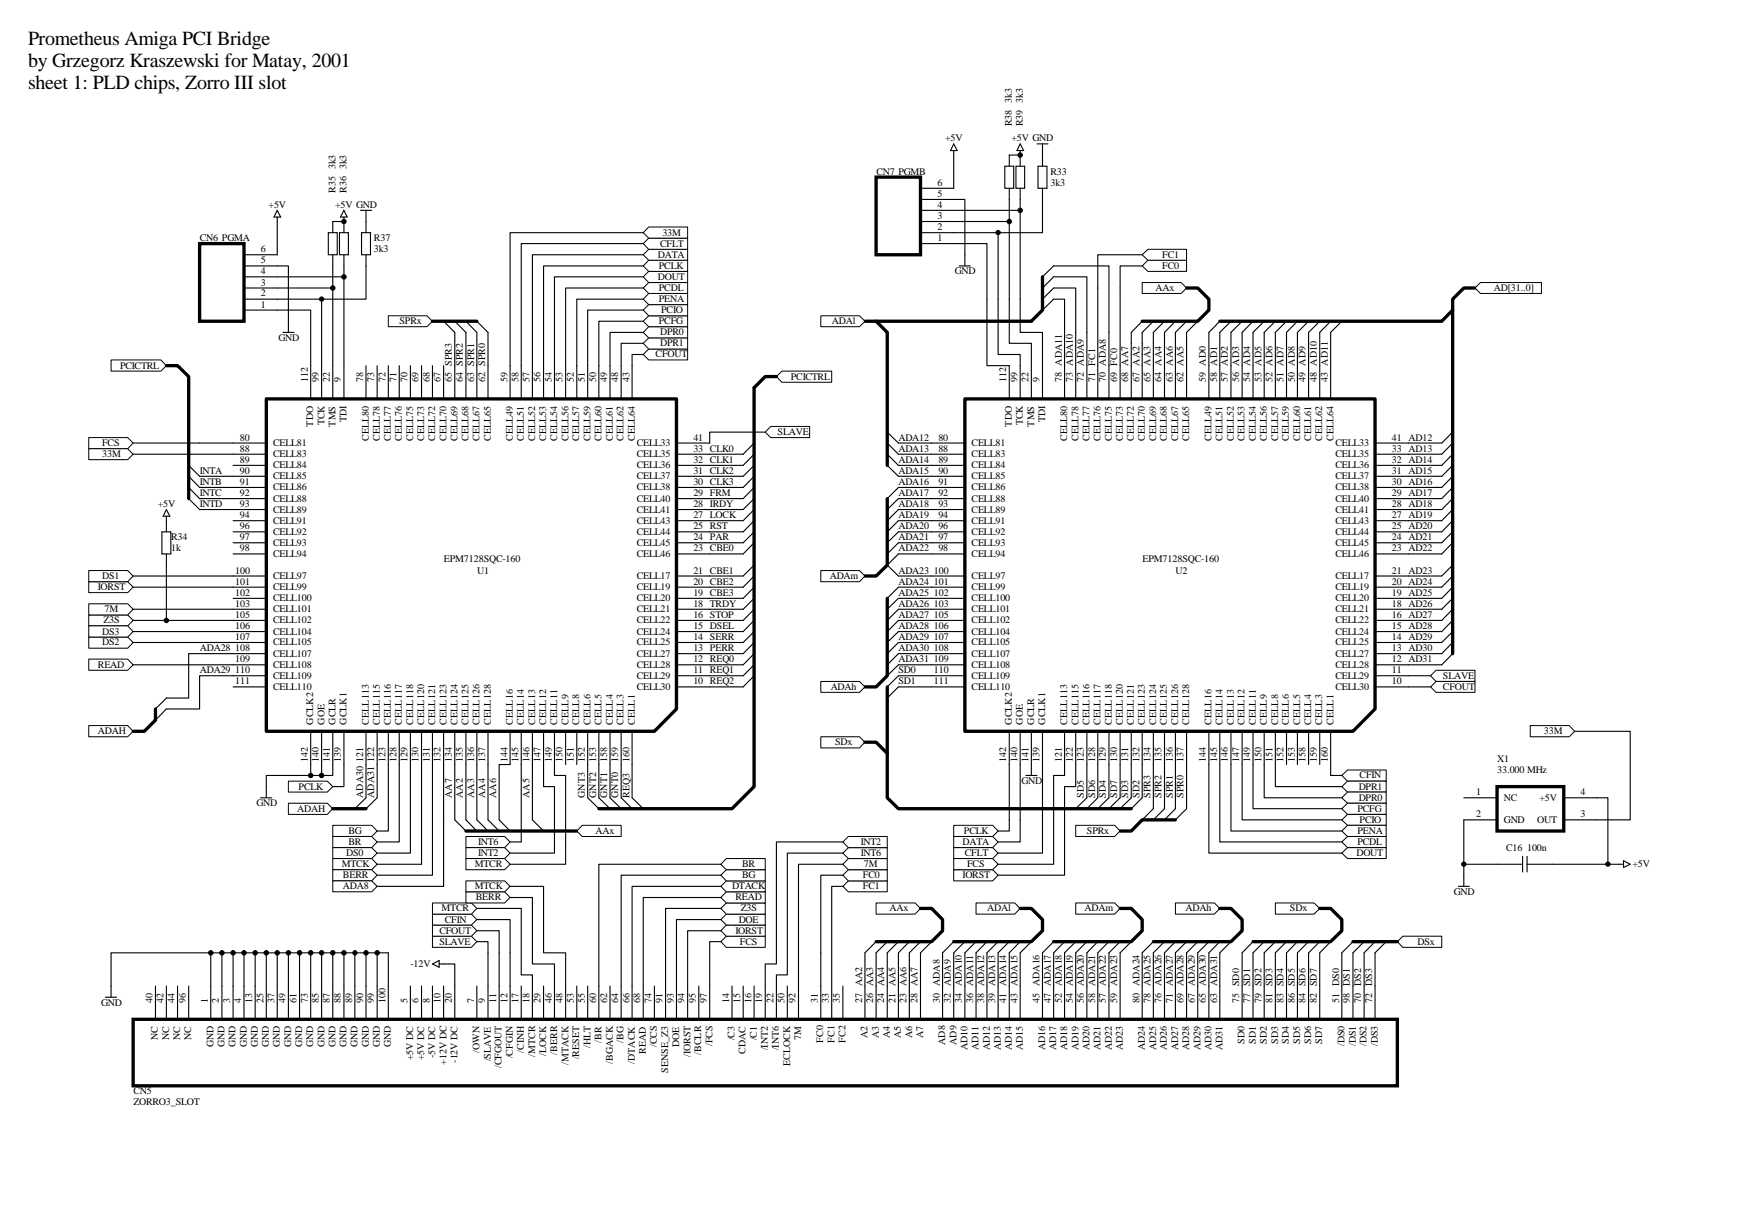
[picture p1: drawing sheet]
<svg xmlns="http://www.w3.org/2000/svg" width="297mm" height="210mm" viewBox="0 0 297 210" stroke-linecap="round" stroke-linejoin="round" font-family="sans-serif">
<defs><g id="words">
<g font-size="3.4">
<text x="4.8" y="7.7">Prometheus Amiga PCI Bridge</text>
<text x="4.8" y="11.5">by Grzegorz Kraszewski for Matay, 2001</text>
<text x="4.8" y="15.2">sheet 1: PLD chips, Zorro III slot</text>
</g>
<g font-size="1.7">
<text x="172.7" y="21.5" transform="rotate(-90 172.7 21.5)">R38 3k3</text>
<text x="174.6" y="21.5" transform="rotate(-90 174.6 21.5)">R39 3k3</text>
<text x="149.6" y="29.8">CN7 PGMB</text>
<text x="161.3" y="24.1">+5V</text>
<text x="172.7" y="24.1">+5V GND</text>
<text x="179.3" y="29.8">R33</text>
<text x="45.8" y="35.5">+5V</text>
<text x="57.2" y="35.5">+5V GND</text>
<text x="57.3" y="32.9" transform="rotate(-90 57.3 32.9)">R35 3k3</text>
<text x="59.1" y="32.9" transform="rotate(-90 59.1 32.9)">R36 3k3</text>
<text x="160" y="35.5">4</text>
<text x="160" y="33.6">5</text>
<text x="160" y="31.7">6</text>
<text x="179.3" y="31.7">3k3</text>
<text x="34.1" y="41.1">CN6 PGMA</text>
<text x="63.8" y="41.1">R37</text>
<text x="113.1" y="40.2">33M</text>
<text x="160" y="41.1">1</text>
<text x="160" y="39.2">2</text>
<text x="160" y="37.4">3</text>
<text x="44.5" y="46.8">4</text>
<text x="44.5" y="44.9">5</text>
<text x="44.5" y="43.1">6</text>
<text x="63.8" y="43.1">3k3</text>
<text x="112.3" y="47.8">DOUT</text>
<text x="112.3" y="44">DATA</text>
<text x="112.5" y="45.9">PCLK</text>
<text x="112.7" y="42.1">CFLT</text>
<text x="163" y="46.8">GND</text>
<text x="198.4" y="45.9">FC0</text>
<text x="198.4" y="44">FC1</text>
<text x="44.5" y="52.5">1</text>
<text x="44.5" y="50.6">2</text>
<text x="44.5" y="48.7">3</text>
<text x="112.5" y="51.6">PENA</text>
<text x="112.5" y="49.7">PCDL</text>
<text x="112.9" y="53.4">PCIO</text>
<text x="197.3" y="49.7">AAx</text>
<text x="255" y="49.7">AD[31..0]</text>
<text x="47.5" y="58.2">GND</text>
<text x="68.2" y="55.3">SPRx</text>
<text x="112.5" y="55.3">PCFG</text>
<text x="112.7" y="59.1">DPR1</text>
<text x="112.7" y="57.2">DPR0</text>
<text x="142" y="55.3">ADAl</text>
<text x="20.5" y="62.9">PCICTRL</text>
<text x="52.5" y="65.2" transform="rotate(-90 52.5 65.2)">112</text>
<text x="54.4" y="65.2" transform="rotate(-90 54.4 65.2)">99</text>
<text x="56.3" y="65.2" transform="rotate(-90 56.3 65.2)">22</text>
<text x="58.2" y="65.2" transform="rotate(-90 58.2 65.2)">9</text>
<text x="62" y="65.2" transform="rotate(-90 62 65.2)">78</text>
<text x="63.9" y="65.2" transform="rotate(-90 63.9 65.2)">73</text>
<text x="65.8" y="65.2" transform="rotate(-90 65.8 65.2)">72</text>
<text x="67.7" y="65.2" transform="rotate(-90 67.7 65.2)">71</text>
<text x="69.6" y="65.2" transform="rotate(-90 69.6 65.2)">70</text>
<text x="71.5" y="65.2" transform="rotate(-90 71.5 65.2)">69</text>
<text x="73.4" y="65.2" transform="rotate(-90 73.4 65.2)">68</text>
<text x="75.2" y="65.2" transform="rotate(-90 75.2 65.2)">67</text>
<text x="77.1" y="65.2" transform="rotate(-90 77.1 65.2)">65 SPR3</text>
<text x="79" y="65.2" transform="rotate(-90 79 65.2)">64 SPR2</text>
<text x="80.9" y="65.2" transform="rotate(-90 80.9 65.2)">63 SPR1</text>
<text x="82.8" y="65.2" transform="rotate(-90 82.8 65.2)">62 SPR0</text>
<text x="86.6" y="65.2" transform="rotate(-90 86.6 65.2)">59</text>
<text x="88.5" y="65.2" transform="rotate(-90 88.5 65.2)">58</text>
<text x="90.4" y="65.2" transform="rotate(-90 90.4 65.2)">57</text>
<text x="92.3" y="65.2" transform="rotate(-90 92.3 65.2)">56</text>
<text x="94.2" y="65.2" transform="rotate(-90 94.2 65.2)">54</text>
<text x="96.1" y="65.2" transform="rotate(-90 96.1 65.2)">53</text>
<text x="98" y="65.2" transform="rotate(-90 98 65.2)">52</text>
<text x="99.9" y="65.2" transform="rotate(-90 99.9 65.2)">51</text>
<text x="101.8" y="65.2" transform="rotate(-90 101.8 65.2)">50</text>
<text x="103.6" y="65.2" transform="rotate(-90 103.6 65.2)">49</text>
<text x="105.5" y="65.2" transform="rotate(-90 105.5 65.2)">48</text>
<text x="107.4" y="65.2" transform="rotate(-90 107.4 65.2)">43</text>
<text x="111.9" y="61">CFOUT</text>
<text x="135" y="64.8">PCICTRL</text>
<text x="171.8" y="65.2" transform="rotate(-90 171.8 65.2)">112</text>
<text x="173.7" y="65.2" transform="rotate(-90 173.7 65.2)">99</text>
<text x="175.6" y="65.2" transform="rotate(-90 175.6 65.2)">22</text>
<text x="177.5" y="65.2" transform="rotate(-90 177.5 65.2)">9</text>
<text x="181.3" y="65.2" transform="rotate(-90 181.3 65.2)">78 ADA11</text>
<text x="183.1" y="65.2" transform="rotate(-90 183.1 65.2)">73 ADA10</text>
<text x="185" y="65.2" transform="rotate(-90 185 65.2)">72 ADA9</text>
<text x="186.9" y="65.2" transform="rotate(-90 186.9 65.2)">71 FC1</text>
<text x="188.8" y="65.2" transform="rotate(-90 188.8 65.2)">70 ADA8</text>
<text x="190.7" y="65.2" transform="rotate(-90 190.7 65.2)">69 FC0</text>
<text x="192.6" y="65.2" transform="rotate(-90 192.6 65.2)">68 AA7</text>
<text x="194.5" y="65.2" transform="rotate(-90 194.5 65.2)">67 AA2</text>
<text x="196.4" y="65.2" transform="rotate(-90 196.4 65.2)">65 AA3</text>
<text x="198.3" y="65.2" transform="rotate(-90 198.3 65.2)">64 AA4</text>
<text x="200.2" y="65.2" transform="rotate(-90 200.2 65.2)">63 AA6</text>
<text x="202.1" y="65.2" transform="rotate(-90 202.1 65.2)">62 AA5</text>
<text x="205.9" y="65.2" transform="rotate(-90 205.9 65.2)">59 AD0</text>
<text x="207.8" y="65.2" transform="rotate(-90 207.8 65.2)">58 AD1</text>
<text x="209.6" y="65.2" transform="rotate(-90 209.6 65.2)">57 AD2</text>
<text x="211.5" y="65.2" transform="rotate(-90 211.5 65.2)">56 AD3</text>
<text x="213.4" y="65.2" transform="rotate(-90 213.4 65.2)">54 AD4</text>
<text x="215.3" y="65.2" transform="rotate(-90 215.3 65.2)">53 AD5</text>
<text x="217.2" y="65.2" transform="rotate(-90 217.2 65.2)">52 AD6</text>
<text x="219.1" y="65.2" transform="rotate(-90 219.1 65.2)">51 AD7</text>
<text x="221" y="65.2" transform="rotate(-90 221 65.2)">50 AD8</text>
<text x="222.9" y="65.2" transform="rotate(-90 222.9 65.2)">49 AD9</text>
<text x="224.8" y="65.2" transform="rotate(-90 224.8 65.2)">48 AD10</text>
<text x="226.7" y="65.2" transform="rotate(-90 226.7 65.2)">43 AD11</text>
<text x="17.4" y="76.1">FCS</text>
<text x="40.9" y="75.2">80</text>
<text x="40.9" y="77.1">88</text>
<text x="46.6" y="76.1">CELL81</text>
<text x="53.5" y="72.8" transform="rotate(-90 53.5 72.8)">TDO</text>
<text x="55.4" y="72.6" transform="rotate(-90 55.4 72.6)">TCK</text>
<text x="57.3" y="72.8" transform="rotate(-90 57.3 72.8)">TMS</text>
<text x="59.1" y="72.1" transform="rotate(-90 59.1 72.1)">TDI</text>
<text x="62.9" y="75.3" transform="rotate(-90 62.9 75.3)">CELL80</text>
<text x="64.9" y="75.3" transform="rotate(-90 64.9 75.3)">CELL78</text>
<text x="66.7" y="75.3" transform="rotate(-90 66.7 75.3)">CELL77</text>
<text x="68.6" y="75.3" transform="rotate(-90 68.6 75.3)">CELL76</text>
<text x="70.5" y="75.3" transform="rotate(-90 70.5 75.3)">CELL75</text>
<text x="72.4" y="75.3" transform="rotate(-90 72.4 75.3)">CELL73</text>
<text x="74.3" y="75.3" transform="rotate(-90 74.3 75.3)">CELL72</text>
<text x="76.2" y="75.3" transform="rotate(-90 76.2 75.3)">CELL70</text>
<text x="78.1" y="75.3" transform="rotate(-90 78.1 75.3)">CELL69</text>
<text x="80" y="75.3" transform="rotate(-90 80 75.3)">CELL68</text>
<text x="81.9" y="75.3" transform="rotate(-90 81.9 75.3)">CELL67</text>
<text x="83.8" y="75.3" transform="rotate(-90 83.8 75.3)">CELL65</text>
<text x="87.5" y="75.3" transform="rotate(-90 87.5 75.3)">CELL49</text>
<text x="89.4" y="75.3" transform="rotate(-90 89.4 75.3)">CELL51</text>
<text x="91.4" y="75.3" transform="rotate(-90 91.4 75.3)">CELL52</text>
<text x="93.2" y="75.3" transform="rotate(-90 93.2 75.3)">CELL53</text>
<text x="95.1" y="75.3" transform="rotate(-90 95.1 75.3)">CELL54</text>
<text x="97" y="75.3" transform="rotate(-90 97 75.3)">CELL56</text>
<text x="98.9" y="75.3" transform="rotate(-90 98.9 75.3)">CELL57</text>
<text x="100.8" y="75.3" transform="rotate(-90 100.8 75.3)">CELL59</text>
<text x="102.7" y="75.3" transform="rotate(-90 102.7 75.3)">CELL60</text>
<text x="104.6" y="75.3" transform="rotate(-90 104.6 75.3)">CELL61</text>
<text x="106.5" y="75.3" transform="rotate(-90 106.5 75.3)">CELL62</text>
<text x="108.4" y="75.3" transform="rotate(-90 108.4 75.3)">CELL64</text>
<text x="108.7" y="76.1">CELL33</text>
<text x="118.4" y="77.1">33 CLK0</text>
<text x="118.4" y="75.2">41</text>
<text x="132.8" y="74.3">SLAVE</text>
<text x="153.4" y="75.2">ADA12</text>
<text x="153.4" y="77.1">ADA13</text>
<text x="160.2" y="75.2">80</text>
<text x="160.2" y="77.1">88</text>
<text x="165.9" y="76.1">CELL81</text>
<text x="172.7" y="72.8" transform="rotate(-90 172.7 72.8)">TDO</text>
<text x="174.6" y="72.6" transform="rotate(-90 174.6 72.6)">TCK</text>
<text x="176.5" y="72.8" transform="rotate(-90 176.5 72.8)">TMS</text>
<text x="178.4" y="72.1" transform="rotate(-90 178.4 72.1)">TDI</text>
<text x="182.2" y="75.3" transform="rotate(-90 182.2 75.3)">CELL80</text>
<text x="184.1" y="75.3" transform="rotate(-90 184.1 75.3)">CELL78</text>
<text x="186" y="75.3" transform="rotate(-90 186 75.3)">CELL77</text>
<text x="187.9" y="75.3" transform="rotate(-90 187.9 75.3)">CELL76</text>
<text x="189.8" y="75.3" transform="rotate(-90 189.8 75.3)">CELL75</text>
<text x="191.7" y="75.3" transform="rotate(-90 191.7 75.3)">CELL73</text>
<text x="193.5" y="75.3" transform="rotate(-90 193.5 75.3)">CELL72</text>
<text x="195.4" y="75.3" transform="rotate(-90 195.4 75.3)">CELL70</text>
<text x="197.4" y="75.3" transform="rotate(-90 197.4 75.3)">CELL69</text>
<text x="199.2" y="75.3" transform="rotate(-90 199.2 75.3)">CELL68</text>
<text x="201.1" y="75.3" transform="rotate(-90 201.1 75.3)">CELL67</text>
<text x="203" y="75.3" transform="rotate(-90 203 75.3)">CELL65</text>
<text x="206.8" y="75.3" transform="rotate(-90 206.8 75.3)">CELL49</text>
<text x="208.7" y="75.3" transform="rotate(-90 208.7 75.3)">CELL51</text>
<text x="210.6" y="75.3" transform="rotate(-90 210.6 75.3)">CELL52</text>
<text x="212.5" y="75.3" transform="rotate(-90 212.5 75.3)">CELL53</text>
<text x="214.4" y="75.3" transform="rotate(-90 214.4 75.3)">CELL54</text>
<text x="216.3" y="75.3" transform="rotate(-90 216.3 75.3)">CELL56</text>
<text x="218.2" y="75.3" transform="rotate(-90 218.2 75.3)">CELL57</text>
<text x="220" y="75.3" transform="rotate(-90 220 75.3)">CELL59</text>
<text x="222" y="75.3" transform="rotate(-90 222 75.3)">CELL60</text>
<text x="223.9" y="75.3" transform="rotate(-90 223.9 75.3)">CELL61</text>
<text x="225.7" y="75.3" transform="rotate(-90 225.7 75.3)">CELL62</text>
<text x="227.6" y="75.3" transform="rotate(-90 227.6 75.3)">CELL64</text>
<text x="228" y="76.1">CELL33</text>
<text x="237.6" y="77.1">33 AD13</text>
<text x="237.6" y="75.2">41 AD12</text>
<text x="17.4" y="78">33M</text>
<text x="34.1" y="80.9">INTA</text>
<text x="34.1" y="82.8">INTB</text>
<text x="40.9" y="79">89</text>
<text x="40.9" y="80.9">90</text>
<text x="40.9" y="82.8">91</text>
<text x="46.6" y="78">CELL83</text>
<text x="46.6" y="79.9">CELL84</text>
<text x="46.6" y="81.8">CELL85</text>
<text x="46.6" y="83.7">CELL86</text>
<text x="108.7" y="83.7">CELL38</text>
<text x="108.7" y="81.8">CELL37</text>
<text x="108.7" y="79.9">CELL36</text>
<text x="108.7" y="78">CELL35</text>
<text x="118.4" y="82.8">30 CLK3</text>
<text x="118.4" y="80.9">31 CLK2</text>
<text x="118.4" y="79">32 CLK1</text>
<text x="153.4" y="79">ADA14</text>
<text x="153.4" y="80.9">ADA15</text>
<text x="153.4" y="82.8">ADA16</text>
<text x="160.2" y="79">89</text>
<text x="160.2" y="80.9">90</text>
<text x="160.2" y="82.8">91</text>
<text x="165.9" y="78">CELL83</text>
<text x="165.9" y="79.9">CELL84</text>
<text x="165.9" y="81.8">CELL85</text>
<text x="165.9" y="83.7">CELL86</text>
<text x="228" y="83.7">CELL38</text>
<text x="228" y="81.8">CELL37</text>
<text x="228" y="79.9">CELL36</text>
<text x="228" y="78">CELL35</text>
<text x="237.6" y="82.8">30 AD16</text>
<text x="237.6" y="80.9">31 AD15</text>
<text x="237.6" y="79">32 AD14</text>
<text x="26.9" y="86.5">+5V</text>
<text x="34.1" y="84.6">INTC</text>
<text x="34.1" y="86.5">INTD</text>
<text x="40.9" y="84.6">92</text>
<text x="40.9" y="86.5">93</text>
<text x="40.9" y="88.4">94</text>
<text x="46.6" y="85.6">CELL88</text>
<text x="46.6" y="87.5">CELL89</text>
<text x="46.6" y="89.4">CELL91</text>
<text x="108.7" y="89.4">CELL43</text>
<text x="108.7" y="87.5">CELL41</text>
<text x="108.7" y="85.6">CELL40</text>
<text x="118.4" y="88.4">27 LOCK</text>
<text x="118.4" y="86.5">28 IRDY</text>
<text x="118.4" y="84.6">29 FRM</text>
<text x="153.4" y="84.6">ADA17</text>
<text x="153.4" y="86.5">ADA18</text>
<text x="153.4" y="88.4">ADA19</text>
<text x="160.2" y="84.6">92</text>
<text x="160.2" y="86.5">93</text>
<text x="160.2" y="88.4">94</text>
<text x="165.9" y="85.6">CELL88</text>
<text x="165.9" y="87.5">CELL89</text>
<text x="165.9" y="89.4">CELL91</text>
<text x="228" y="89.4">CELL43</text>
<text x="228" y="87.5">CELL41</text>
<text x="228" y="85.6">CELL40</text>
<text x="237.6" y="88.4">27 AD19</text>
<text x="237.6" y="86.5">28 AD18</text>
<text x="237.6" y="84.6">29 AD17</text>
<text x="29.2" y="92.2">R34</text>
<text x="29.2" y="94.1">1k</text>
<text x="40.9" y="90.3">96</text>
<text x="40.9" y="92.2">97</text>
<text x="40.9" y="94.1">98</text>
<text x="46.6" y="91.3">CELL92</text>
<text x="46.6" y="93.1">CELL93</text>
<text x="46.6" y="95">CELL94</text>
<text x="75.8" y="96">EPM7128SQC-160</text>
<text x="108.7" y="95">CELL46</text>
<text x="108.7" y="93.1">CELL45</text>
<text x="108.7" y="91.3">CELL44</text>
<text x="118.4" y="94.1">23 CBE0</text>
<text x="118.4" y="92.2">24 PAR</text>
<text x="118.4" y="90.3">25 RST</text>
<text x="153.4" y="90.3">ADA20</text>
<text x="153.4" y="92.2">ADA21</text>
<text x="153.4" y="94.1">ADA22</text>
<text x="160.2" y="90.3">96</text>
<text x="160.2" y="92.2">97</text>
<text x="160.2" y="94.1">98</text>
<text x="165.9" y="91.3">CELL92</text>
<text x="165.9" y="93.1">CELL93</text>
<text x="165.9" y="95">CELL94</text>
<text x="195" y="96">EPM7128SQC-160</text>
<text x="228" y="95">CELL46</text>
<text x="228" y="93.1">CELL45</text>
<text x="228" y="91.3">CELL44</text>
<text x="237.6" y="94.1">23 AD22</text>
<text x="237.6" y="92.2">24 AD21</text>
<text x="237.6" y="90.3">25 AD20</text>
<text x="16.7" y="100.7">IORST</text>
<text x="17.4" y="98.8">DS1</text>
<text x="40.2" y="97.9">100</text>
<text x="40.2" y="99.8">101</text>
<text x="40.2" y="101.6">102</text>
<text x="46.6" y="98.8">CELL97</text>
<text x="46.6" y="100.7">CELL99</text>
<text x="81.4" y="97.9">U1</text>
<text x="108.7" y="100.7">CELL19</text>
<text x="108.7" y="98.8">CELL17</text>
<text x="118.4" y="101.6">19 CBE3</text>
<text x="118.4" y="99.8">20 CBE2</text>
<text x="118.4" y="97.9">21 CBE1</text>
<text x="141.6" y="98.8">ADAm</text>
<text x="153.4" y="97.9">ADA23</text>
<text x="153.4" y="99.8">ADA24</text>
<text x="153.4" y="101.6">ADA25</text>
<text x="159.4" y="97.9">100</text>
<text x="159.4" y="99.8">101</text>
<text x="159.4" y="101.6">102</text>
<text x="165.9" y="98.8">CELL97</text>
<text x="165.9" y="100.7">CELL99</text>
<text x="200.7" y="97.9">U2</text>
<text x="228" y="100.7">CELL19</text>
<text x="228" y="98.8">CELL17</text>
<text x="237.6" y="101.6">19 AD25</text>
<text x="237.6" y="99.8">20 AD24</text>
<text x="237.6" y="97.9">21 AD23</text>
<text x="17.6" y="106.4">Z3S</text>
<text x="17.8" y="104.5">7M</text>
<text x="40.2" y="103.5">103</text>
<text x="40.2" y="105.5">105</text>
<text x="40.2" y="107.3">106</text>
<text x="46.6" y="102.6">CELL100</text>
<text x="46.6" y="104.5">CELL101</text>
<text x="46.6" y="106.4">CELL102</text>
<text x="108.7" y="106.4">CELL22</text>
<text x="108.7" y="104.5">CELL21</text>
<text x="108.7" y="102.6">CELL20</text>
<text x="118.4" y="107.3">15 DSEL</text>
<text x="118.4" y="105.5">16 STOP</text>
<text x="118.4" y="103.5">18 TRDY</text>
<text x="153.4" y="103.5">ADA26</text>
<text x="153.4" y="105.5">ADA27</text>
<text x="153.4" y="107.3">ADA28</text>
<text x="159.4" y="103.5">103</text>
<text x="159.4" y="105.5">105</text>
<text x="159.4" y="107.3">106</text>
<text x="165.9" y="102.6">CELL100</text>
<text x="165.9" y="104.5">CELL101</text>
<text x="165.9" y="106.4">CELL102</text>
<text x="228" y="106.4">CELL22</text>
<text x="228" y="104.5">CELL21</text>
<text x="228" y="102.6">CELL20</text>
<text x="237.6" y="107.3">15 AD28</text>
<text x="237.6" y="105.5">16 AD27</text>
<text x="237.6" y="103.5">18 AD26</text>
<text x="16.7" y="114">READ</text>
<text x="17.4" y="110.2">DS2</text>
<text x="17.4" y="108.3">DS3</text>
<text x="34.1" y="111.1">ADA28</text>
<text x="40.2" y="109.2">107</text>
<text x="40.2" y="111.1">108</text>
<text x="40.2" y="113">109</text>
<text x="46.6" y="108.3">CELL104</text>
<text x="46.6" y="110.2">CELL105</text>
<text x="46.6" y="112.1">CELL107</text>
<text x="46.6" y="114">CELL108</text>
<text x="108.7" y="114">CELL28</text>
<text x="108.7" y="112.1">CELL27</text>
<text x="108.7" y="110.2">CELL25</text>
<text x="108.7" y="108.3">CELL24</text>
<text x="118.4" y="113">12 REQ0</text>
<text x="118.4" y="111.1">13 PERR</text>
<text x="118.4" y="109.2">14 SERR</text>
<text x="153.4" y="109.2">ADA29</text>
<text x="153.4" y="111.1">ADA30</text>
<text x="153.4" y="113">ADA31</text>
<text x="159.4" y="109.2">107</text>
<text x="159.4" y="111.1">108</text>
<text x="159.4" y="113">109</text>
<text x="165.9" y="108.3">CELL104</text>
<text x="165.9" y="110.2">CELL105</text>
<text x="165.9" y="112.1">CELL107</text>
<text x="165.9" y="114">CELL108</text>
<text x="228" y="114">CELL28</text>
<text x="228" y="112.1">CELL27</text>
<text x="228" y="110.2">CELL25</text>
<text x="228" y="108.3">CELL24</text>
<text x="237.6" y="113">12 AD31</text>
<text x="237.6" y="111.1">13 AD30</text>
<text x="237.6" y="109.2">14 AD29</text>
<text x="34.1" y="114.9">ADA29</text>
<text x="40.2" y="114.9">110</text>
<text x="40.2" y="116.8">111</text>
<text x="46.6" y="115.8">CELL109</text>
<text x="46.6" y="117.7">CELL110</text>
<text x="108.7" y="117.7">CELL30</text>
<text x="108.7" y="115.8">CELL29</text>
<text x="118.4" y="116.8">10 REQ2</text>
<text x="118.4" y="114.9">11 REQ1</text>
<text x="141.8" y="117.7">ADAh</text>
<text x="153.4" y="114.9">SD0</text>
<text x="153.4" y="116.8">SD1</text>
<text x="159.4" y="114.9">110</text>
<text x="159.4" y="116.8">111</text>
<text x="165.9" y="115.8">CELL109</text>
<text x="165.9" y="117.7">CELL110</text>
<text x="228" y="117.7">CELL30</text>
<text x="228" y="115.8">CELL29</text>
<text x="237.6" y="116.8">10</text>
<text x="237.6" y="114.9">11</text>
<text x="246.3" y="115.8">SLAVE</text>
<text x="246.3" y="117.7">CFOUT</text>
<text x="16.7" y="125.3">ADAH</text>
<text x="53.5" y="123.7" transform="rotate(-90 53.5 123.7)">GCLK2</text>
<text x="55.4" y="123.7" transform="rotate(-90 55.4 123.7)">GOE</text>
<text x="57.3" y="123.7" transform="rotate(-90 57.3 123.7)">GCLR</text>
<text x="59.1" y="123.7" transform="rotate(-90 59.1 123.7)">GCLK1</text>
<text x="62.9" y="123.7" transform="rotate(-90 62.9 123.7)">CELL113</text>
<text x="64.9" y="123.7" transform="rotate(-90 64.9 123.7)">CELL115</text>
<text x="66.7" y="123.7" transform="rotate(-90 66.7 123.7)">CELL116</text>
<text x="68.6" y="123.7" transform="rotate(-90 68.6 123.7)">CELL117</text>
<text x="70.5" y="123.7" transform="rotate(-90 70.5 123.7)">CELL118</text>
<text x="72.4" y="123.7" transform="rotate(-90 72.4 123.7)">CELL120</text>
<text x="74.3" y="123.7" transform="rotate(-90 74.3 123.7)">CELL121</text>
<text x="76.2" y="123.7" transform="rotate(-90 76.2 123.7)">CELL123</text>
<text x="78.1" y="123.7" transform="rotate(-90 78.1 123.7)">CELL124</text>
<text x="80" y="123.7" transform="rotate(-90 80 123.7)">CELL125</text>
<text x="81.9" y="123.7" transform="rotate(-90 81.9 123.7)">CELL126</text>
<text x="83.8" y="123.7" transform="rotate(-90 83.8 123.7)">CELL128</text>
<text x="87.5" y="123.7" transform="rotate(-90 87.5 123.7)">CELL16</text>
<text x="89.4" y="123.7" transform="rotate(-90 89.4 123.7)">CELL14</text>
<text x="91.4" y="123.7" transform="rotate(-90 91.4 123.7)">CELL13</text>
<text x="93.2" y="123.7" transform="rotate(-90 93.2 123.7)">CELL12</text>
<text x="95.1" y="123.7" transform="rotate(-90 95.1 123.7)">CELL11</text>
<text x="97" y="123.7" transform="rotate(-90 97 123.7)">CELL9</text>
<text x="98.9" y="123.7" transform="rotate(-90 98.9 123.7)">CELL8</text>
<text x="100.8" y="123.7" transform="rotate(-90 100.8 123.7)">CELL6</text>
<text x="102.7" y="123.7" transform="rotate(-90 102.7 123.7)">CELL5</text>
<text x="104.6" y="123.7" transform="rotate(-90 104.6 123.7)">CELL4</text>
<text x="106.5" y="123.7" transform="rotate(-90 106.5 123.7)">CELL3</text>
<text x="108.4" y="123.7" transform="rotate(-90 108.4 123.7)">CELL1</text>
<text x="172.7" y="123.7" transform="rotate(-90 172.7 123.7)">GCLK2</text>
<text x="174.6" y="123.7" transform="rotate(-90 174.6 123.7)">GOE</text>
<text x="176.5" y="123.7" transform="rotate(-90 176.5 123.7)">GCLR</text>
<text x="178.4" y="123.7" transform="rotate(-90 178.4 123.7)">GCLK1</text>
<text x="182.2" y="123.7" transform="rotate(-90 182.2 123.7)">CELL113</text>
<text x="184.1" y="123.7" transform="rotate(-90 184.1 123.7)">CELL115</text>
<text x="186" y="123.7" transform="rotate(-90 186 123.7)">CELL116</text>
<text x="187.9" y="123.7" transform="rotate(-90 187.9 123.7)">CELL117</text>
<text x="189.8" y="123.7" transform="rotate(-90 189.8 123.7)">CELL118</text>
<text x="191.7" y="123.7" transform="rotate(-90 191.7 123.7)">CELL120</text>
<text x="193.5" y="123.7" transform="rotate(-90 193.5 123.7)">CELL121</text>
<text x="195.4" y="123.7" transform="rotate(-90 195.4 123.7)">CELL123</text>
<text x="197.4" y="123.7" transform="rotate(-90 197.4 123.7)">CELL124</text>
<text x="199.2" y="123.7" transform="rotate(-90 199.2 123.7)">CELL125</text>
<text x="201.1" y="123.7" transform="rotate(-90 201.1 123.7)">CELL126</text>
<text x="203" y="123.7" transform="rotate(-90 203 123.7)">CELL128</text>
<text x="206.8" y="123.7" transform="rotate(-90 206.8 123.7)">CELL16</text>
<text x="208.7" y="123.7" transform="rotate(-90 208.7 123.7)">CELL14</text>
<text x="210.6" y="123.7" transform="rotate(-90 210.6 123.7)">CELL13</text>
<text x="212.5" y="123.7" transform="rotate(-90 212.5 123.7)">CELL12</text>
<text x="214.4" y="123.7" transform="rotate(-90 214.4 123.7)">CELL11</text>
<text x="216.3" y="123.7" transform="rotate(-90 216.3 123.7)">CELL9</text>
<text x="218.2" y="123.7" transform="rotate(-90 218.2 123.7)">CELL8</text>
<text x="220" y="123.7" transform="rotate(-90 220 123.7)">CELL6</text>
<text x="222" y="123.7" transform="rotate(-90 222 123.7)">CELL5</text>
<text x="223.9" y="123.7" transform="rotate(-90 223.9 123.7)">CELL4</text>
<text x="225.7" y="123.7" transform="rotate(-90 225.7 123.7)">CELL3</text>
<text x="227.6" y="123.7" transform="rotate(-90 227.6 123.7)">CELL1</text>
<text x="263.6" y="125.3">33M</text>
<text x="52.5" y="130.1" transform="rotate(-90 52.5 130.1)">142</text>
<text x="54.4" y="130.1" transform="rotate(-90 54.4 130.1)">140</text>
<text x="56.3" y="130.1" transform="rotate(-90 56.3 130.1)">141</text>
<text x="58.2" y="130.1" transform="rotate(-90 58.2 130.1)">139</text>
<text x="62" y="130.1" transform="rotate(-90 62 130.1)">121</text>
<text x="63.9" y="130.1" transform="rotate(-90 63.9 130.1)">122</text>
<text x="65.8" y="130.1" transform="rotate(-90 65.8 130.1)">123</text>
<text x="67.7" y="130.1" transform="rotate(-90 67.7 130.1)">128</text>
<text x="69.6" y="130.1" transform="rotate(-90 69.6 130.1)">129</text>
<text x="71.5" y="130.1" transform="rotate(-90 71.5 130.1)">130</text>
<text x="73.4" y="130.1" transform="rotate(-90 73.4 130.1)">131</text>
<text x="75.2" y="130.1" transform="rotate(-90 75.2 130.1)">132</text>
<text x="77.1" y="130.1" transform="rotate(-90 77.1 130.1)">134</text>
<text x="79" y="130.1" transform="rotate(-90 79 130.1)">135</text>
<text x="80.9" y="130.1" transform="rotate(-90 80.9 130.1)">136</text>
<text x="82.8" y="130.1" transform="rotate(-90 82.8 130.1)">137</text>
<text x="86.6" y="130.1" transform="rotate(-90 86.6 130.1)">144</text>
<text x="88.5" y="130.1" transform="rotate(-90 88.5 130.1)">145</text>
<text x="90.4" y="130.1" transform="rotate(-90 90.4 130.1)">146</text>
<text x="92.3" y="130.1" transform="rotate(-90 92.3 130.1)">147</text>
<text x="94.2" y="130.1" transform="rotate(-90 94.2 130.1)">149</text>
<text x="96.1" y="130.1" transform="rotate(-90 96.1 130.1)">150</text>
<text x="98" y="130.1" transform="rotate(-90 98 130.1)">151</text>
<text x="99.9" y="130.1" transform="rotate(-90 99.9 130.1)">152</text>
<text x="101.8" y="130.1" transform="rotate(-90 101.8 130.1)">153</text>
<text x="103.6" y="130.1" transform="rotate(-90 103.6 130.1)">158</text>
<text x="105.5" y="130.1" transform="rotate(-90 105.5 130.1)">159</text>
<text x="107.4" y="130.1" transform="rotate(-90 107.4 130.1)">160</text>
<text x="142.6" y="127.2">SDx</text>
<text x="171.8" y="130.1" transform="rotate(-90 171.8 130.1)">142</text>
<text x="173.7" y="130.1" transform="rotate(-90 173.7 130.1)">140</text>
<text x="175.6" y="130.1" transform="rotate(-90 175.6 130.1)">141</text>
<text x="177.5" y="130.1" transform="rotate(-90 177.5 130.1)">139</text>
<text x="181.3" y="130.1" transform="rotate(-90 181.3 130.1)">121</text>
<text x="183.1" y="130.1" transform="rotate(-90 183.1 130.1)">122</text>
<text x="185" y="130.1" transform="rotate(-90 185 130.1)">123</text>
<text x="186.9" y="130.1" transform="rotate(-90 186.9 130.1)">128</text>
<text x="188.8" y="130.1" transform="rotate(-90 188.8 130.1)">129</text>
<text x="190.7" y="130.1" transform="rotate(-90 190.7 130.1)">130</text>
<text x="192.6" y="130.1" transform="rotate(-90 192.6 130.1)">131</text>
<text x="194.5" y="130.1" transform="rotate(-90 194.5 130.1)">132</text>
<text x="196.4" y="130.1" transform="rotate(-90 196.4 130.1)">134</text>
<text x="198.3" y="130.1" transform="rotate(-90 198.3 130.1)">135</text>
<text x="200.2" y="130.1" transform="rotate(-90 200.2 130.1)">136</text>
<text x="202.1" y="130.1" transform="rotate(-90 202.1 130.1)">137</text>
<text x="205.9" y="130.1" transform="rotate(-90 205.9 130.1)">144</text>
<text x="207.8" y="130.1" transform="rotate(-90 207.8 130.1)">145</text>
<text x="209.6" y="130.1" transform="rotate(-90 209.6 130.1)">146</text>
<text x="211.5" y="130.1" transform="rotate(-90 211.5 130.1)">147</text>
<text x="213.4" y="130.1" transform="rotate(-90 213.4 130.1)">149</text>
<text x="215.3" y="130.1" transform="rotate(-90 215.3 130.1)">150</text>
<text x="217.2" y="130.1" transform="rotate(-90 217.2 130.1)">151</text>
<text x="219.1" y="130.1" transform="rotate(-90 219.1 130.1)">152</text>
<text x="221" y="130.1" transform="rotate(-90 221 130.1)">153</text>
<text x="222.9" y="130.1" transform="rotate(-90 222.9 130.1)">158</text>
<text x="224.8" y="130.1" transform="rotate(-90 224.8 130.1)">159</text>
<text x="226.7" y="130.1" transform="rotate(-90 226.7 130.1)">160</text>
<text x="255.6" y="130">X1</text>
<text x="255.6" y="131.9">33.000 MHz</text>
<text x="43.8" y="137.6">GND</text>
<text x="51" y="134.7">PCLK</text>
<text x="62" y="136.1" transform="rotate(-90 62 136.1)">ADA30</text>
<text x="63.9" y="136.1" transform="rotate(-90 63.9 136.1)">ADA31</text>
<text x="77.1" y="136.1" transform="rotate(-90 77.1 136.1)">AA7</text>
<text x="79" y="136.1" transform="rotate(-90 79 136.1)">AA2</text>
<text x="80.9" y="136.1" transform="rotate(-90 80.9 136.1)">AA3</text>
<text x="82.8" y="136.1" transform="rotate(-90 82.8 136.1)">AA4</text>
<text x="84.7" y="136.1" transform="rotate(-90 84.7 136.1)">AA6</text>
<text x="90.4" y="136.1" transform="rotate(-90 90.4 136.1)">AA5</text>
<text x="99.9" y="136.1" transform="rotate(-90 99.9 136.1)">GNT3</text>
<text x="101.8" y="136.1" transform="rotate(-90 101.8 136.1)">GNT2</text>
<text x="103.6" y="136.1" transform="rotate(-90 103.6 136.1)">GNT1</text>
<text x="105.5" y="136.1" transform="rotate(-90 105.5 136.1)">GNT0</text>
<text x="107.4" y="136.1" transform="rotate(-90 107.4 136.1)">REQ3</text>
<text x="174.4" y="133.8">GND</text>
<text x="185" y="136.1" transform="rotate(-90 185 136.1)">SD5</text>
<text x="186.9" y="136.1" transform="rotate(-90 186.9 136.1)">SD6</text>
<text x="188.8" y="136.1" transform="rotate(-90 188.8 136.1)">SD4</text>
<text x="190.7" y="136.1" transform="rotate(-90 190.7 136.1)">SD7</text>
<text x="192.6" y="136.1" transform="rotate(-90 192.6 136.1)">SD3</text>
<text x="194.5" y="136.1" transform="rotate(-90 194.5 136.1)">SD2</text>
<text x="196.4" y="136.1" transform="rotate(-90 196.4 136.1)">SPR3</text>
<text x="198.3" y="136.1" transform="rotate(-90 198.3 136.1)">SPR2</text>
<text x="200.2" y="136.1" transform="rotate(-90 200.2 136.1)">SPR1</text>
<text x="202.1" y="136.1" transform="rotate(-90 202.1 136.1)">SPR0</text>
<text x="231.9" y="134.7">DPR1</text>
<text x="231.9" y="136.7">DPR0</text>
<text x="232.1" y="132.8">CFIN</text>
<text x="252" y="135.7">1</text>
<text x="256.7" y="136.7">NC</text>
<text x="262.8" y="136.7">+5V</text>
<text x="269.8" y="135.7">4</text>
<text x="50.8" y="138.5">ADAH</text>
<text x="59.5" y="142.3">BG</text>
<text x="101.7" y="142.3">AAx</text>
<text x="164.5" y="142.3">PCLK</text>
<text x="185.5" y="142.3">SPRx</text>
<text x="231.7" y="138.5">PCFG</text>
<text x="231.7" y="142.3">PENA</text>
<text x="232.1" y="140.4">PCIO</text>
<text x="252" y="139.5">2</text>
<text x="256.7" y="140.4">GND</text>
<text x="262.4" y="140.4">OUT</text>
<text x="269.8" y="139.5">3</text>
<text x="58.3" y="148">MTCK</text>
<text x="58.5" y="149.9">BERR</text>
<text x="59.1" y="146.1">DS0</text>
<text x="59.5" y="144.2">BR</text>
<text x="81.1" y="148">MTCR</text>
<text x="81.6" y="144.2">INT6</text>
<text x="81.6" y="146.1">INT2</text>
<text x="126.7" y="149.9">BG</text>
<text x="126.7" y="148">BR</text>
<text x="146.9" y="146.1">INT6</text>
<text x="146.9" y="144.2">INT2</text>
<text x="147.3" y="149.9">FC0</text>
<text x="147.5" y="148">7M</text>
<text x="164.3" y="144.2">DATA</text>
<text x="164.3" y="149.9">IORST</text>
<text x="164.7" y="146.1">CFLT</text>
<text x="165.1" y="148">FCS</text>
<text x="231.6" y="146.1">DOUT</text>
<text x="231.7" y="144.2">PCDL</text>
<text x="257.1" y="145.2">C16 100n</text>
<text x="278.7" y="148">+5V</text>
<text x="58.5" y="151.8">ADA8</text>
<text x="75.4" y="155.5">MTCR</text>
<text x="81.1" y="151.8">MTCK</text>
<text x="81.2" y="153.7">BERR</text>
<text x="125" y="151.8">DTACK</text>
<text x="125.6" y="153.7">READ</text>
<text x="126.5" y="155.5">Z3S</text>
<text x="147.3" y="151.8">FC1</text>
<text x="151.8" y="155.5">AAx</text>
<text x="168.5" y="155.5">ADAl</text>
<text x="185.2" y="155.5">ADAm</text>
<text x="202.4" y="155.5">ADAh</text>
<text x="220.2" y="155.5">SDx</text>
<text x="248.2" y="152.7">GND</text>
<text x="75" y="161.2">SLAVE</text>
<text x="75" y="159.3">CFOUT</text>
<text x="75.9" y="157.4">CFIN</text>
<text x="125.6" y="159.3">IORST</text>
<text x="126.1" y="157.4">DOE</text>
<text x="126.3" y="161.2">FCS</text>
<text x="242" y="161.2">DSx</text>
<text x="70.1" y="165">-12V</text>
<text x="17.3" y="171.6">GND</text>
<text x="26" y="171.1" transform="rotate(-90 26 171.1)">40</text>
<text x="27.9" y="171.1" transform="rotate(-90 27.9 171.1)">42</text>
<text x="29.8" y="171.1" transform="rotate(-90 29.8 171.1)">44</text>
<text x="31.7" y="171.1" transform="rotate(-90 31.7 171.1)">96</text>
<text x="35.5" y="171.1" transform="rotate(-90 35.5 171.1)">1</text>
<text x="37.4" y="171.1" transform="rotate(-90 37.4 171.1)">2</text>
<text x="39.3" y="171.1" transform="rotate(-90 39.3 171.1)">3</text>
<text x="41.2" y="171.1" transform="rotate(-90 41.2 171.1)">4</text>
<text x="43" y="171.1" transform="rotate(-90 43 171.1)">13</text>
<text x="45" y="171.1" transform="rotate(-90 45 171.1)">25</text>
<text x="46.9" y="171.1" transform="rotate(-90 46.9 171.1)">37</text>
<text x="48.7" y="171.1" transform="rotate(-90 48.7 171.1)">49</text>
<text x="50.6" y="171.1" transform="rotate(-90 50.6 171.1)">61</text>
<text x="52.5" y="171.1" transform="rotate(-90 52.5 171.1)">73</text>
<text x="54.4" y="171.1" transform="rotate(-90 54.4 171.1)">85</text>
<text x="56.3" y="171.1" transform="rotate(-90 56.3 171.1)">87</text>
<text x="58.2" y="171.1" transform="rotate(-90 58.2 171.1)">88</text>
<text x="60.1" y="171.1" transform="rotate(-90 60.1 171.1)">89</text>
<text x="62" y="171.1" transform="rotate(-90 62 171.1)">90</text>
<text x="63.9" y="171.1" transform="rotate(-90 63.9 171.1)">99</text>
<text x="65.8" y="171.1" transform="rotate(-90 65.8 171.1)">100</text>
<text x="69.6" y="171.1" transform="rotate(-90 69.6 171.1)">5</text>
<text x="71.5" y="171.1" transform="rotate(-90 71.5 171.1)">6</text>
<text x="73.4" y="171.1" transform="rotate(-90 73.4 171.1)">8</text>
<text x="75.2" y="171.1" transform="rotate(-90 75.2 171.1)">10</text>
<text x="77.1" y="171.1" transform="rotate(-90 77.1 171.1)">20</text>
<text x="80.9" y="171.1" transform="rotate(-90 80.9 171.1)">7</text>
<text x="82.8" y="171.1" transform="rotate(-90 82.8 171.1)">9</text>
<text x="84.7" y="171.1" transform="rotate(-90 84.7 171.1)">11</text>
<text x="86.6" y="171.1" transform="rotate(-90 86.6 171.1)">12</text>
<text x="88.5" y="171.1" transform="rotate(-90 88.5 171.1)">17</text>
<text x="90.4" y="171.1" transform="rotate(-90 90.4 171.1)">18</text>
<text x="92.3" y="171.1" transform="rotate(-90 92.3 171.1)">29</text>
<text x="94.2" y="171.1" transform="rotate(-90 94.2 171.1)">46</text>
<text x="96.1" y="171.1" transform="rotate(-90 96.1 171.1)">48</text>
<text x="98" y="171.1" transform="rotate(-90 98 171.1)">53</text>
<text x="99.9" y="171.1" transform="rotate(-90 99.9 171.1)">55</text>
<text x="101.8" y="171.1" transform="rotate(-90 101.8 171.1)">60</text>
<text x="103.6" y="171.1" transform="rotate(-90 103.6 171.1)">62</text>
<text x="105.5" y="171.1" transform="rotate(-90 105.5 171.1)">64</text>
<text x="107.4" y="171.1" transform="rotate(-90 107.4 171.1)">66</text>
<text x="109.3" y="171.1" transform="rotate(-90 109.3 171.1)">68</text>
<text x="111.2" y="171.1" transform="rotate(-90 111.2 171.1)">74</text>
<text x="113.1" y="171.1" transform="rotate(-90 113.1 171.1)">91</text>
<text x="115" y="171.1" transform="rotate(-90 115 171.1)">93</text>
<text x="116.9" y="171.1" transform="rotate(-90 116.9 171.1)">94</text>
<text x="118.8" y="171.1" transform="rotate(-90 118.8 171.1)">95</text>
<text x="120.7" y="171.1" transform="rotate(-90 120.7 171.1)">97</text>
<text x="124.5" y="171.1" transform="rotate(-90 124.5 171.1)">14</text>
<text x="126.4" y="171.1" transform="rotate(-90 126.4 171.1)">15</text>
<text x="128.3" y="171.1" transform="rotate(-90 128.3 171.1)">16</text>
<text x="130.1" y="171.1" transform="rotate(-90 130.1 171.1)">19</text>
<text x="132" y="171.1" transform="rotate(-90 132 171.1)">22</text>
<text x="133.9" y="171.1" transform="rotate(-90 133.9 171.1)">50</text>
<text x="135.8" y="171.1" transform="rotate(-90 135.8 171.1)">92</text>
<text x="139.6" y="171.1" transform="rotate(-90 139.6 171.1)">31</text>
<text x="141.5" y="171.1" transform="rotate(-90 141.5 171.1)">33</text>
<text x="143.4" y="171.1" transform="rotate(-90 143.4 171.1)">35</text>
<text x="147.2" y="171.1" transform="rotate(-90 147.2 171.1)">27 AA2</text>
<text x="149.1" y="171.1" transform="rotate(-90 149.1 171.1)">26 AA3</text>
<text x="151" y="171.1" transform="rotate(-90 151 171.1)">24 AA4</text>
<text x="152.9" y="171.1" transform="rotate(-90 152.9 171.1)">21 AA5</text>
<text x="154.8" y="171.1" transform="rotate(-90 154.8 171.1)">23 AA6</text>
<text x="156.6" y="171.1" transform="rotate(-90 156.6 171.1)">28 AA7</text>
<text x="160.4" y="171.1" transform="rotate(-90 160.4 171.1)">30 ADA8</text>
<text x="162.3" y="171.1" transform="rotate(-90 162.3 171.1)">32 ADA9</text>
<text x="164.2" y="171.1" transform="rotate(-90 164.2 171.1)">34 ADA10</text>
<text x="166.1" y="171.1" transform="rotate(-90 166.1 171.1)">36 ADA11</text>
<text x="168" y="171.1" transform="rotate(-90 168 171.1)">38 ADA12</text>
<text x="169.9" y="171.1" transform="rotate(-90 169.9 171.1)">39 ADA13</text>
<text x="171.8" y="171.1" transform="rotate(-90 171.8 171.1)">41 ADA14</text>
<text x="173.7" y="171.1" transform="rotate(-90 173.7 171.1)">43 ADA15</text>
<text x="177.5" y="171.1" transform="rotate(-90 177.5 171.1)">45 ADA16</text>
<text x="179.4" y="171.1" transform="rotate(-90 179.4 171.1)">47 ADA17</text>
<text x="181.3" y="171.1" transform="rotate(-90 181.3 171.1)">52 ADA18</text>
<text x="183.1" y="171.1" transform="rotate(-90 183.1 171.1)">54 ADA19</text>
<text x="185" y="171.1" transform="rotate(-90 185 171.1)">56 ADA20</text>
<text x="186.9" y="171.1" transform="rotate(-90 186.9 171.1)">58 ADA21</text>
<text x="188.8" y="171.1" transform="rotate(-90 188.8 171.1)">57 ADA22</text>
<text x="190.7" y="171.1" transform="rotate(-90 190.7 171.1)">59 ADA23</text>
<text x="194.5" y="171.1" transform="rotate(-90 194.5 171.1)">80 ADA24</text>
<text x="196.4" y="171.1" transform="rotate(-90 196.4 171.1)">78 ADA25</text>
<text x="198.3" y="171.1" transform="rotate(-90 198.3 171.1)">76 ADA26</text>
<text x="200.2" y="171.1" transform="rotate(-90 200.2 171.1)">71 ADA27</text>
<text x="202.1" y="171.1" transform="rotate(-90 202.1 171.1)">69 ADA28</text>
<text x="204" y="171.1" transform="rotate(-90 204 171.1)">67 ADA29</text>
<text x="205.9" y="171.1" transform="rotate(-90 205.9 171.1)">65 ADA30</text>
<text x="207.8" y="171.1" transform="rotate(-90 207.8 171.1)">63 ADA31</text>
<text x="211.5" y="171.1" transform="rotate(-90 211.5 171.1)">75 SD0</text>
<text x="213.4" y="171.1" transform="rotate(-90 213.4 171.1)">77 SD1</text>
<text x="215.3" y="171.1" transform="rotate(-90 215.3 171.1)">79 SD2</text>
<text x="217.2" y="171.1" transform="rotate(-90 217.2 171.1)">81 SD3</text>
<text x="219.1" y="171.1" transform="rotate(-90 219.1 171.1)">83 SD4</text>
<text x="221" y="171.1" transform="rotate(-90 221 171.1)">86 SD5</text>
<text x="222.9" y="171.1" transform="rotate(-90 222.9 171.1)">84 SD6</text>
<text x="224.8" y="171.1" transform="rotate(-90 224.8 171.1)">82 SD7</text>
<text x="228.6" y="171.1" transform="rotate(-90 228.6 171.1)">51 DS0</text>
<text x="230.5" y="171.1" transform="rotate(-90 230.5 171.1)">98 DS1</text>
<text x="232.4" y="171.1" transform="rotate(-90 232.4 171.1)">70 DS2</text>
<text x="234.3" y="171.1" transform="rotate(-90 234.3 171.1)">72 DS3</text>
<text x="27" y="177.5" transform="rotate(-90 27 177.5)">NC</text>
<text x="28.9" y="177.5" transform="rotate(-90 28.9 177.5)">NC</text>
<text x="30.8" y="177.5" transform="rotate(-90 30.8 177.5)">NC</text>
<text x="32.6" y="177.5" transform="rotate(-90 32.6 177.5)">NC</text>
<text x="36.4" y="178.7" transform="rotate(-90 36.4 178.7)">GND</text>
<text x="38.4" y="178.7" transform="rotate(-90 38.4 178.7)">GND</text>
<text x="40.2" y="178.7" transform="rotate(-90 40.2 178.7)">GND</text>
<text x="42.1" y="178.7" transform="rotate(-90 42.1 178.7)">GND</text>
<text x="44" y="178.7" transform="rotate(-90 44 178.7)">GND</text>
<text x="45.9" y="178.7" transform="rotate(-90 45.9 178.7)">GND</text>
<text x="47.8" y="178.7" transform="rotate(-90 47.8 178.7)">GND</text>
<text x="49.7" y="178.7" transform="rotate(-90 49.7 178.7)">GND</text>
<text x="51.6" y="178.7" transform="rotate(-90 51.6 178.7)">GND</text>
<text x="53.5" y="178.7" transform="rotate(-90 53.5 178.7)">GND</text>
<text x="55.4" y="178.7" transform="rotate(-90 55.4 178.7)">GND</text>
<text x="57.3" y="178.7" transform="rotate(-90 57.3 178.7)">GND</text>
<text x="59.1" y="178.7" transform="rotate(-90 59.1 178.7)">GND</text>
<text x="61" y="178.7" transform="rotate(-90 61 178.7)">GND</text>
<text x="62.9" y="178.7" transform="rotate(-90 62.9 178.7)">GND</text>
<text x="64.9" y="178.7" transform="rotate(-90 64.9 178.7)">GND</text>
<text x="66.7" y="178.7" transform="rotate(-90 66.7 178.7)">GND</text>
<text x="81.9" y="179.6" transform="rotate(-90 81.9 179.6)">/OWN</text>
<text x="89.4" y="179.6" transform="rotate(-90 89.4 179.6)">/CINH</text>
<text x="100.8" y="178.9" transform="rotate(-90 100.8 178.9)">/HLT</text>
<text x="102.7" y="177.9" transform="rotate(-90 102.7 177.9)">/BR</text>
<text x="106.5" y="177.9" transform="rotate(-90 106.5 177.9)">/BG</text>
<text x="110.3" y="179.8" transform="rotate(-90 110.3 179.8)">READ</text>
<text x="112.1" y="178.7" transform="rotate(-90 112.1 178.7)">/CCS</text>
<text x="115.9" y="178.7" transform="rotate(-90 115.9 178.7)">DOE</text>
<text x="121.6" y="178.5" transform="rotate(-90 121.6 178.5)">/FCS</text>
<text x="125.4" y="177.5" transform="rotate(-90 125.4 177.5)">/C3</text>
<text x="127.3" y="179.8" transform="rotate(-90 127.3 179.8)">CDAC</text>
<text x="129.2" y="177.5" transform="rotate(-90 129.2 177.5)">/C1</text>
<text x="131.1" y="179.2" transform="rotate(-90 131.1 179.2)">/INT2</text>
<text x="133" y="179.2" transform="rotate(-90 133 179.2)">/INT6</text>
<text x="136.8" y="177.5" transform="rotate(-90 136.8 177.5)">7M</text>
<text x="140.5" y="177.9" transform="rotate(-90 140.5 177.9)">FC0</text>
<text x="142.4" y="177.9" transform="rotate(-90 142.4 177.9)">FC1</text>
<text x="144.4" y="177.9" transform="rotate(-90 144.4 177.9)">FC2</text>
<text x="148.1" y="177.2" transform="rotate(-90 148.1 177.2)">A2</text>
<text x="150" y="177.2" transform="rotate(-90 150 177.2)">A3</text>
<text x="151.9" y="177.2" transform="rotate(-90 151.9 177.2)">A4</text>
<text x="153.8" y="177.2" transform="rotate(-90 153.8 177.2)">A5</text>
<text x="155.7" y="177.2" transform="rotate(-90 155.7 177.2)">A6</text>
<text x="157.6" y="177.2" transform="rotate(-90 157.6 177.2)">A7</text>
<text x="161.4" y="178.3" transform="rotate(-90 161.4 178.3)">AD8</text>
<text x="163.3" y="178.3" transform="rotate(-90 163.3 178.3)">AD9</text>
<text x="165.2" y="179.2" transform="rotate(-90 165.2 179.2)">AD10</text>
<text x="167" y="179.2" transform="rotate(-90 167 179.2)">AD11</text>
<text x="168.9" y="179.2" transform="rotate(-90 168.9 179.2)">AD12</text>
<text x="170.9" y="179.2" transform="rotate(-90 170.9 179.2)">AD13</text>
<text x="172.7" y="179.2" transform="rotate(-90 172.7 179.2)">AD14</text>
<text x="174.6" y="179.2" transform="rotate(-90 174.6 179.2)">AD15</text>
<text x="178.4" y="179.2" transform="rotate(-90 178.4 179.2)">AD16</text>
<text x="180.3" y="179.2" transform="rotate(-90 180.3 179.2)">AD17</text>
<text x="182.2" y="179.2" transform="rotate(-90 182.2 179.2)">AD18</text>
<text x="184.1" y="179.2" transform="rotate(-90 184.1 179.2)">AD19</text>
<text x="186" y="179.2" transform="rotate(-90 186 179.2)">AD20</text>
<text x="187.9" y="179.2" transform="rotate(-90 187.9 179.2)">AD21</text>
<text x="189.8" y="179.2" transform="rotate(-90 189.8 179.2)">AD22</text>
<text x="191.7" y="179.2" transform="rotate(-90 191.7 179.2)">AD23</text>
<text x="195.4" y="179.2" transform="rotate(-90 195.4 179.2)">AD24</text>
<text x="197.4" y="179.2" transform="rotate(-90 197.4 179.2)">AD25</text>
<text x="199.2" y="179.2" transform="rotate(-90 199.2 179.2)">AD26</text>
<text x="201.1" y="179.2" transform="rotate(-90 201.1 179.2)">AD27</text>
<text x="203" y="179.2" transform="rotate(-90 203 179.2)">AD28</text>
<text x="204.9" y="179.2" transform="rotate(-90 204.9 179.2)">AD29</text>
<text x="206.8" y="179.2" transform="rotate(-90 206.8 179.2)">AD30</text>
<text x="208.7" y="179.2" transform="rotate(-90 208.7 179.2)">AD31</text>
<text x="212.5" y="178.1" transform="rotate(-90 212.5 178.1)">SD0</text>
<text x="214.4" y="178.1" transform="rotate(-90 214.4 178.1)">SD1</text>
<text x="216.3" y="178.1" transform="rotate(-90 216.3 178.1)">SD2</text>
<text x="218.2" y="178.1" transform="rotate(-90 218.2 178.1)">SD3</text>
<text x="220" y="178.1" transform="rotate(-90 220 178.1)">SD4</text>
<text x="222" y="178.1" transform="rotate(-90 222 178.1)">SD5</text>
<text x="223.9" y="178.1" transform="rotate(-90 223.9 178.1)">SD6</text>
<text x="225.7" y="178.1" transform="rotate(-90 225.7 178.1)">SD7</text>
<text x="229.5" y="178.5" transform="rotate(-90 229.5 178.5)">/DS0</text>
<text x="231.4" y="178.5" transform="rotate(-90 231.4 178.5)">/DS1</text>
<text x="233.3" y="178.5" transform="rotate(-90 233.3 178.5)">/DS2</text>
<text x="235.2" y="178.5" transform="rotate(-90 235.2 178.5)">/DS3</text>
<text x="70.5" y="181" transform="rotate(-90 70.5 181)">+5V DC</text>
<text x="72.4" y="181" transform="rotate(-90 72.4 181)">+5V DC</text>
<text x="74.3" y="180.6" transform="rotate(-90 74.3 180.6)">-5V DC</text>
<text x="76.2" y="181.7" transform="rotate(-90 76.2 181.7)">+12V DC</text>
<text x="78.1" y="181.4" transform="rotate(-90 78.1 181.4)">-12V DC</text>
<text x="83.8" y="181.1" transform="rotate(-90 83.8 181.1)">/SLAVE</text>
<text x="85.6" y="182.3" transform="rotate(-90 85.6 182.3)">/CFGOUT</text>
<text x="87.5" y="180.6" transform="rotate(-90 87.5 180.6)">/CFGIN</text>
<text x="91.4" y="180.4" transform="rotate(-90 91.4 180.4)">/MTCR</text>
<text x="93.2" y="180.2" transform="rotate(-90 93.2 180.2)">/LOCK</text>
<text x="95.1" y="180" transform="rotate(-90 95.1 180)">/BERR</text>
<text x="97" y="181.7" transform="rotate(-90 97 181.7)">/MTACK</text>
<text x="98.9" y="180.8" transform="rotate(-90 98.9 180.8)">/RESET</text>
<text x="104.6" y="181.5" transform="rotate(-90 104.6 181.5)">/BGACK</text>
<text x="108.4" y="181.5" transform="rotate(-90 108.4 181.5)">/DTACK</text>
<text x="114" y="183" transform="rotate(-90 114 183)">SENSE_Z3</text>
<text x="117.9" y="180.4" transform="rotate(-90 117.9 180.4)">/IORST</text>
<text x="119.7" y="180" transform="rotate(-90 119.7 180)">/BCLR</text>
<text x="134.9" y="181.9" transform="rotate(-90 134.9 181.9)">ECLOCK</text>
<text x="22.8" y="186.7">CN5</text>
<text x="22.8" y="188.6">ZORRO3_SLOT</text>
</g>
</g></defs>
<path d="M22.7 173.9h215.8v11.4h-215.8z" fill="none" stroke="#000" stroke-width=".57"/>
<g fill="none" stroke="#000" stroke-width=".19">
<path d="M18 170.2h1.9M26.5 168.3v5.6M28.4 168.3v5.6M30.3 168.3v5.6M32.2 168.3v5.6M36 168.3v5.6M37.9 168.3v5.6M39.8 168.3v5.6M41.7 168.3v5.6M43.6 168.3v5.6M45.5 168.3v5.6M47.3 168.3v5.6"/>
<path d="M49.2 168.3v5.6M51.1 168.3v5.6M53 168.3v5.6M54.9 168.3v5.6M56.8 168.3v5.6M58.7 168.3v5.6M60.6 168.3v5.6M62.5 168.3v5.6M64.4 168.3v5.6M66.3 162.6h-47.3v7.6M66.3 168.3v5.6M70.1 168.3v5.6"/>
<path d="M72 168.3v5.6M73.8 168.3v5.6M73.8 164.5l1.2-.6v1.2zM75 164.5h2.6v9.4M75.7 168.3v5.6M81.4 168.3v5.6M83.3 162.6v11.3M85.2 162.6v11.3M87.1 162.6v11.3M89 168.3v5.6M90.9 168.3v5.6M92.8 168.3v5.6"/>
<path d="M94.7 168.3v5.6M96.6 168.3v5.6M98.5 168.3v5.6M100.3 168.3v5.6M102.2 168.3v5.6M104.1 168.3v5.6M106 168.3v5.6M107.9 168.3v5.6M109.8 168.3v5.6M111.7 168.3v5.6M113.6 168.3v5.6M115.5 168.3v5.6"/>
<path d="M117.4 168.3v5.6M119.3 168.3v5.6M121.2 168.3v5.6M125 168.3v5.6M126.9 168.3v5.6M128.7 168.3v5.6M130.6 168.3v5.6M132.5 168.3v5.6M134.4 168.3v5.6M136.3 162.6v11.3M140.1 162.6v11.3M142 162.6v11.3"/>
<path d="M143.9 168.3v5.6M149.6 160.7l-1.9 1.9v11.3M151.5 160.7l-1.9 1.9v11.3M153.4 160.7l-1.9 1.9v11.3M155.2 160.7l-1.8 1.9v11.3M157.1 160.7l-1.9 1.9v11.3M159 160.7l-1.9 1.9v11.3M162.8 160.7l-1.9 1.9v11.3M164.7 160.7l-1.9 1.9v11.3M166.6 160.7l-1.9 1.9v11.3M168.5 160.7l-1.9 1.9v11.3M170.4 160.7l-1.9 1.9v11.3"/>
<path d="M172.3 160.7l-1.9 1.9v11.3M174.2 160.7l-1.9 1.9v11.3M176.1 160.7l-1.9 1.9v11.3M179.9 160.7l-1.9 1.9v11.3M181.7 160.7l-1.8 1.9v11.3M183.6 160.7l-1.9 1.9v11.3M185.5 160.7l-1.9 1.9v11.3M187.4 160.7l-1.9 1.9v11.3M189.3 160.7l-1.9 1.9v11.3M191.2 160.7l-1.9 1.9v11.3M193.1 160.7l-1.9 1.9v11.3M196.9 160.7l-1.9 1.9v11.3"/>
<path d="M198.8 160.7l-1.9 1.9v11.3M200.7 160.7l-1.9 1.9v11.3M202.6 160.7l-1.9 1.9v11.3M204.5 160.7l-1.9 1.9v11.3M206.4 160.7l-1.9 1.9v11.3M208.2 160.7l-1.8 1.9v11.3M210.1 160.7l-1.9 1.9v11.3M213.9 160.7l-1.9 1.9v11.3M215.8 160.7l-1.9 1.9v11.3M217.7 160.7l-1.9 1.9v11.3M219.6 160.7l-1.9 1.9v11.3M221.5 160.7l-1.9 1.9v11.3"/>
<path d="M223.4 160.7l-1.9 1.9v11.3M225.3 160.7l-1.9 1.9v11.3M227.2 160.7l-1.9 1.9v11.3M231 160.7l-1.9 1.9v11.3M232.9 160.7l-1.9 1.9v11.3M234.7 160.7l-1.8 1.9v11.3M236.6 160.7l-1.9 1.9v11.3"/>
</g>
<path d="M255.6 134.2h11.4v7.6h-11.4z" fill-rule="evenodd" fill="#fff"/>
<path d="M255.6 134.2h11.4v7.6h-11.4z" fill="none" stroke="#000" stroke-width=".57"/>
<g fill="none" stroke="#000" stroke-width=".19">
<path d="M249.9 136.1h5.7M255.6 139.9h-5.7v7.6h10M267 136.1h7.5v11.4h-13.8M268.8 124.8h9.5v15.1h-11.3M249 151.3h1.8M249.9 147.5v3.8M259.9 146.1v2.7M260.7 146.1v2.7M274.5 147.5h2.7M277.2 146.9l1.1 .6-1.1 .5zM36 162.6v5.7M37.9 162.6v5.7"/>
<path d="M39.8 162.6v5.7M41.7 162.6v5.7M43.6 162.6v5.7M45.5 162.6v5.7M47.3 162.6v5.7M49.2 162.6v5.7M51.1 162.6v5.7M53 162.6v5.7M54.9 162.6v5.7M56.8 162.6v5.7M58.7 162.6v5.7M60.6 162.6v5.7"/>
<path d="M62.5 162.6v5.7M64.4 162.6v5.7M66.3 162.6v5.7"/>
</g>
<g fill="#000">
<circle cx="249.9" cy="147.5" r=".37"/>
<circle cx="274.5" cy="147.5" r=".37"/>
<circle cx="36" cy="162.6" r=".38"/>
<circle cx="37.9" cy="162.6" r=".38"/>
<circle cx="39.8" cy="162.6" r=".38"/>
<circle cx="41.7" cy="162.6" r=".38"/>
<circle cx="43.6" cy="162.6" r=".38"/>
<circle cx="45.5" cy="162.6" r=".38"/>
<circle cx="47.3" cy="162.6" r=".38"/>
<circle cx="49.2" cy="162.6" r=".38"/>
<circle cx="51.1" cy="162.6" r=".38"/>
<circle cx="53" cy="162.6" r=".38"/>
<circle cx="54.9" cy="162.6" r=".38"/>
<circle cx="56.8" cy="162.6" r=".38"/>
<circle cx="58.7" cy="162.6" r=".38"/>
<circle cx="60.6" cy="162.6" r=".37"/>
<circle cx="62.5" cy="162.6" r=".38"/>
<circle cx="64.4" cy="162.6" r=".38"/>
</g>
<g fill="none" stroke="#000" stroke-width=".17">
<circle cx="249.9" cy="147.5" r=".37"/>
<circle cx="274.5" cy="147.5" r=".37"/>
<circle cx="36" cy="162.6" r=".38"/>
<circle cx="37.9" cy="162.6" r=".38"/>
<circle cx="39.8" cy="162.6" r=".38"/>
<circle cx="41.7" cy="162.6" r=".38"/>
<circle cx="43.6" cy="162.6" r=".38"/>
<circle cx="45.5" cy="162.6" r=".38"/>
<circle cx="47.3" cy="162.6" r=".38"/>
<circle cx="49.2" cy="162.6" r=".38"/>
<circle cx="51.1" cy="162.6" r=".38"/>
<circle cx="53" cy="162.6" r=".38"/>
<circle cx="54.9" cy="162.6" r=".38"/>
<circle cx="56.8" cy="162.6" r=".38"/>
<circle cx="58.7" cy="162.6" r=".38"/>
<circle cx="60.6" cy="162.6" r=".37"/>
<circle cx="62.5" cy="162.6" r=".38"/>
<circle cx="64.4" cy="162.6" r=".38"/>
</g>
<path d="M164.7 68.1h70v52.9l-3.7 3.8h-66.3z" fill-rule="evenodd" fill="#fff"/>
<path d="M164.7 68.1h70v52.9l-3.7 3.8h-66.3z" fill="none" stroke="#000" stroke-width=".57"/>
<g fill="none" stroke="#000" stroke-width=".19">
<path d="M159 79.4h5.7M159 77.5h5.7M159 75.6h5.7M172.3 62.4v5.7M174.2 62.4v5.7M176.1 62.4v5.7M178 62.4v5.7M181.7 62.4v5.7M183.6 62.4v5.7M185.5 62.4v5.7M187.4 62.4v5.7M189.3 62.4v5.7"/>
<path d="M191.2 62.4v5.7M193.1 62.4v5.7M195 62.4v5.7M196.9 62.4v5.7M198.8 62.4v5.7M200.7 62.4v5.7M202.6 62.4v5.7M206.4 62.4v5.7M208.2 62.4v5.7M210.1 62.4v5.7M212 62.4v5.7M213.9 62.4v5.7"/>
<path d="M215.8 62.4v5.7M217.7 62.4v5.7M219.6 62.4v5.7M221.5 62.4v5.7M223.4 62.4v5.7M225.3 62.4v5.7M227.2 62.4v5.7M234.7 79.4h5.8M234.7 77.5h5.8M234.7 75.6h5.8M159 98.3h5.7M159 94.5h5.7"/>
<path d="M159 92.6h5.7M159 90.8h5.7M159 88.9h5.7M159 87h5.7M159 85.1h5.7M159 83.2h5.7M159 81.3h5.7M234.7 98.3h5.8M234.7 94.5h5.8M234.7 92.6h5.8M234.7 90.8h5.8M234.7 88.9h5.8"/>
<path d="M234.7 87h5.8M234.7 85.1h5.8M234.7 83.2h5.8M234.7 81.3h5.8M159 117.2h5.7M159 115.3h5.7M159 113.5h5.7M159 111.5h5.7M159 109.6h5.7M159 107.8h5.7M159 105.9h5.7M159 104h5.7"/>
<path d="M159 102.1h5.7M159 100.2h5.7M234.7 117.2h5.8M234.7 115.3h5.8M234.7 113.5h5.8M234.7 111.5h5.8M234.7 109.6h5.8M234.7 107.8h5.8M234.7 105.9h5.8M234.7 104h5.8M234.7 102.1h5.8M234.7 100.2h5.8"/>
<path d="M172.3 124.8v5.7M174.2 124.8v5.7M176.1 124.8v5.7M178 124.8v5.7M181.7 124.8v5.7M183.6 124.8v5.7M185.5 124.8v5.7M187.4 124.8v5.7M189.3 124.8v5.7M191.2 124.8v5.7M193.1 124.8v5.7M195 124.8v5.7"/>
<path d="M196.9 124.8v5.7M198.8 124.8v5.7M200.7 124.8v5.7M202.6 124.8v5.7M206.4 124.8v5.7M208.2 124.8v5.7M210.1 124.8v5.7M212 124.8v5.7M213.9 124.8v5.7M215.8 124.8v5.7M217.7 124.8v5.7M219.6 124.8v5.7"/>
<path d="M221.5 124.8v5.7M223.4 124.8v5.7M225.3 124.8v5.7M227.2 124.8v5.7"/>
</g>
<path d="M45.5 68.1h70v52.9l-3.8 3.8h-66.2z" fill-rule="evenodd" fill="#fff"/>
<path d="M251.8 49.1h-1.9l-1.9 2v60.4M45.5 68.1h70v52.9l-3.8 3.8h-66.2zM151.5 117.2v18.9l1.9 1.9h39.7" fill="none" stroke="#000" stroke-width=".57"/>
<g fill="none" stroke="#000" stroke-width=".19">
<path d="M179.9 45.4l-1.9 1.8M179.9 47.2l-1.9 1.9M179.9 49.1l-1.9 2M179.9 51.1l-1.9 1.8M181.7 56.7v5.7M183.6 56.7v5.7M185.5 56.7v5.7M189.3 56.7v5.7M193.1 58.6v3.8M195 58.6v3.8M195 54.8l-1.9 1.9M196.9 58.6v3.8"/>
<path d="M196.9 54.8l-1.9 1.9M198.8 58.6v3.8M198.8 54.8l-1.9 1.9M200.7 58.6v3.8M200.7 54.8l-1.9 1.9M202.6 54.8l-1.9 1.9M204.5 54.8l-1.9 1.9v1.9M208.2 54.8l-1.8 1.9v5.7M210.1 54.8l-1.9 1.9v5.7M212 54.8l-1.9 1.9v5.7M213.9 54.8l-1.9 1.9v5.7M215.8 54.8l-1.9 1.9v5.7"/>
<path d="M217.7 54.8l-1.9 1.9v5.7M219.6 54.8l-1.9 1.9v5.7M221.5 54.8l-1.9 1.9v5.7M223.4 54.8l-1.9 1.9v5.7M225.3 54.8l-1.9 1.9v5.7M227.2 54.8l-1.9 1.9v5.7M229.1 54.8l-1.9 1.9M39.8 79.4h5.7M39.8 77.5h5.7M39.8 75.6h5.7M53 62.4v5.7M54.9 62.4v5.7"/>
<path d="M56.8 62.4v5.7M58.7 62.4v5.7M62.5 62.4v5.7M64.4 62.4v5.7M66.3 62.4v5.7M68.2 62.4v5.7M70.1 62.4v5.7M72 62.4v5.7M73.8 62.4v5.7M75.7 62.4v5.7M77.6 62.4v5.7M79.5 62.4v5.7"/>
<path d="M81.4 62.4v5.7M83.3 62.4v5.7M87.1 62.4v5.7M89 62.4v5.7M90.9 62.4v5.7M92.8 62.4v5.7M94.7 62.4v5.7M96.6 62.4v5.7M98.5 62.4v5.7M100.3 62.4v5.7M102.2 62.4v5.7M104.1 62.4v5.7"/>
<path d="M106 62.4v5.7M107.9 62.4v5.7M115.5 79.4h5.7M115.5 77.5h5.7M115.5 75.6h5.7M151.5 79.4l1.9 1.9h5.6M151.5 77.5l1.9 1.9h5.6M151.5 75.6l1.9 1.9h5.6M151.5 73.7l1.9 1.9h5.6M202.6 60.5v1.9M248 79.4l-1.9 1.9h-5.6M248 77.5l-1.9 1.9h-5.6"/>
<path d="M248 75.6l-1.9 1.9h-5.6M248 73.7l-1.9 1.9h-5.6M39.8 98.3h5.7M39.8 94.5h5.7M39.8 92.6h5.7M39.8 90.8h5.7M39.8 88.9h5.7M39.8 87h5.7M39.8 85.1h5.7M39.8 83.2h5.7M39.8 81.3h5.7M115.5 98.3h5.7"/>
<path d="M115.5 94.5h5.7M115.5 92.6h5.7M115.5 90.8h5.7M115.5 88.9h5.7M115.5 87h5.7M115.5 85.1h5.7M115.5 83.2h5.7M115.5 81.3h5.7M159 94.5h-5.6l-1.9 1.9 1.9 1.9h5.6M159 92.6h-5.6l-1.9 1.9M159 90.8h-5.6l-1.9 1.8M159 88.9h-5.6l-1.9 1.9"/>
<path d="M159 87h-5.6l-1.9 1.9M159 85.1h-5.6l-1.9 1.9M159 83.2h-5.6l-1.9 1.9M248 98.3l-1.9 1.9h-5.6M248 96.4l-1.9 1.9h-5.6M248 92.6l-1.9 1.9h-5.6M248 90.8l-1.9 1.8h-5.6M248 88.9l-1.9 1.9h-5.6M248 87l-1.9 1.9h-5.6M248 85.1l-1.9 1.9h-5.6M248 83.2l-1.9 1.9h-5.6M248 81.3l-1.9 1.9h-5.6"/>
<path d="M39.8 117.2h5.7M39.8 115.3h5.7M39.8 113.5h5.7M39.8 111.5h5.7M39.8 109.6h5.7M39.8 107.8h5.7M39.8 105.9h5.7M39.8 104h5.7M39.8 102.1h5.7M39.8 100.2h5.7M115.5 117.2h5.7M115.5 115.3h5.7"/>
<path d="M115.5 113.5h5.7M115.5 111.5h5.7M115.5 109.6h5.7M115.5 107.8h5.7M115.5 105.9h5.7M115.5 104h5.7M115.5 102.1h5.7M115.5 100.2h5.7M159 117.2h-5.6l-1.9 1.9M159 115.3h-5.6l-1.9 1.9M159 113.5h-5.6l-1.9 1.8M159 111.5h-5.6l-1.9 2"/>
<path d="M159 109.6h-5.6l-1.9 1.9M159 107.8h-5.6l-1.9 1.8M159 105.9h-5.6l-1.9 1.9M159 104h-5.6l-1.9 1.9M159 102.1h-5.6l-1.9 1.9M159 100.2h-5.6l-1.9 1.9M248 111.5l-1.9 2h-5.6M248 109.6l-1.9 1.9h-5.6M248 107.8l-1.9 1.8h-5.6M248 105.9l-1.9 1.9h-5.6M248 104l-1.9 1.9h-5.6M248 102.1l-1.9 1.9h-5.6"/>
<path d="M248 100.2l-1.9 1.9h-5.6M53 124.8v5.7M54.9 124.8v5.7M56.8 124.8v5.7M58.7 124.8v5.7M62.5 124.8v5.7M64.4 124.8v5.7M66.3 124.8v5.7M68.2 124.8v5.7M70.1 124.8v5.7M72 124.8v5.7M73.8 124.8v5.7"/>
<path d="M75.7 124.8v5.7M77.6 124.8v5.7M79.5 124.8v5.7M81.4 124.8v5.7M83.3 124.8v5.7M87.1 124.8v5.7M89 124.8v5.7M90.9 124.8v5.7M92.8 124.8v5.7M94.7 124.8v5.7M96.6 124.8v5.7M98.5 124.8v5.7"/>
<path d="M100.3 124.8v5.7M102.2 124.8v5.7M104.1 124.8v5.7M106 124.8v5.7M107.9 124.8v5.7M185.5 130.5v5.6l-1.9 1.9M187.4 130.5v5.6l-1.9 1.9M189.3 130.5v5.6l-1.9 1.9M191.2 130.5v5.6l-1.9 1.9M193.1 130.5v5.6l-1.9 1.9M195 130.5v5.6"/>
</g>
<path d="M251.8 49.1l.9-.9h10.4v1.9h-10.4z" fill-rule="evenodd" fill="#fff"/>
<path d="M251.8 49.1l.9-.9h10.4v1.9h-10.4z" fill="none" stroke="#000" stroke-width=".17"/>
<g fill="none" stroke="#000" stroke-width=".19">
<path d="M187.4 49.1v13.3M191.2 49.1v13.3M128.7 79.4l-1.8 1.9h-5.7M128.7 77.5l-1.8 1.9h-5.7M128.7 75.6l-1.8 1.9h-5.7M128.7 81.3l-1.8 1.9h-5.7M128.7 83.2l-1.8 1.9h-5.7M128.7 85.1l-1.8 1.9h-5.7M128.7 87l-1.8 1.9h-5.7M128.7 88.9l-1.8 1.9h-5.7M128.7 90.8l-1.8 1.8h-5.7M128.7 92.6l-1.8 1.9h-5.7"/>
<path d="M128.7 96.4l-1.8 1.9h-5.7M128.7 98.3l-1.8 1.9h-5.7M128.7 100.2l-1.8 1.9h-5.7M128.7 102.1l-1.8 1.9h-5.7M128.7 104l-1.8 1.9h-5.7M128.7 105.9l-1.8 1.9h-5.7M128.7 107.8l-1.8 1.8h-5.7M128.7 109.6l-1.8 1.9h-5.7M128.7 111.5l-1.8 2h-5.7M128.7 113.5l-1.8 1.8h-5.7M128.7 115.3l-1.8 1.9h-5.7M62.5 130.5v5.6l-1.9 1.9"/>
<path d="M64.4 130.5v5.6l-1.9 1.9M72 130.5v17M73.8 130.5v13.2M75.7 130.5v9.4M77.6 130.5v9.4l1.9 1.9M79.5 130.5v9.4l1.9 1.9M81.4 130.5v9.4l1.9 1.9M83.3 130.5v9.4l1.9 1.9M85.2 139.9l1.9 1.9M89 130.5v13.2M90.9 130.5v9.4l1.9 1.9M92.8 130.5v3.7"/>
<path d="M94.7 130.5v1.8M100.3 130.5v5.6l1.9 1.9M102.2 130.5v5.6l1.9 1.9M104.1 130.5v5.6l1.9 1.9M106 130.5v5.6l1.9 1.9M107.9 130.5v5.6l1.9 1.9M172.3 130.5v9.4M174.2 130.5v9.4M175.1 132.3h1.9M176.1 130.5v1.8M196.9 130.5v5.6M198.8 130.5v5.6"/>
<path d="M200.7 130.5v5.6M202.6 130.5v5.6"/>
</g>
<path d="M128.7 66.2v68l-3.7 3.8h-22.8" fill="none" stroke="#000" stroke-width=".57"/>
<path d="M200.7 154.1h6.6l.9 .9-.9 1h-6.6z" fill-rule="evenodd" fill="#fff"/>
<path d="M200.7 154.1h6.6l.9 .9-.9 1h-6.6z" fill="none" stroke="#000" stroke-width=".17"/>
<path d="M49.2 137.1h6.7l.9 .9-.9 1h-6.7z" fill-rule="evenodd" fill="#fff"/>
<g fill="none" stroke="#000" stroke-width=".17">
<path d="M49.2 137.1h6.7l.9 .9-.9 1h-6.7z"/>
<circle cx="53" cy="132.3" r=".38"/>
<circle cx="54.9" cy="132.3" r=".38"/>
</g>
<path d="M56.8 138h5.7" fill="none" stroke="#000" stroke-width=".57"/>
<path d="M44.5 136.1h1.9M53 130.5v1.8M54.9 130.5v1.8M56.8 130.5v1.8h-11.3v3.8" fill="none" stroke="#000" stroke-width=".19"/>
<g fill="#000">
<circle cx="53" cy="132.3" r=".38"/>
<circle cx="54.9" cy="132.3" r=".38"/>
</g>
<path d="M49.2 133.3h6.7l.9 .9-.9 1h-6.7z" fill-rule="evenodd" fill="#fff"/>
<path d="M49.2 133.3h6.7l.9 .9-.9 1h-6.7z" fill="none" stroke="#000" stroke-width=".17"/>
<path d="M28.4 119.1l-1.9 1.9M32.2 111.5h7.6M28.4 121l-1.9 1.9M58.7 130.5v3.7h-1.9" fill="none" stroke="#000" stroke-width=".19"/>
<path d="M15.2 123.8h6.6l.9 1-.9 .9h-6.6z" fill-rule="evenodd" fill="#fff"/>
<path d="M15.2 123.8h6.6l.9 1-.9 .9h-6.6z" fill="none" stroke="#000" stroke-width=".17"/>
<path d="M26.5 121v1.9l-1.9 1.9h-1.9" fill="none" stroke="#000" stroke-width=".57"/>
<path d="M15.2 74.7h6.6l.9 .9-.9 1h-6.6z" fill-rule="evenodd" fill="#fff"/>
<path d="M15.2 74.7h6.6l.9 .9-.9 1h-6.6z" fill="none" stroke="#000" stroke-width=".17"/>
<path d="M34.1 75.6h5.7" fill="none" stroke="#000" stroke-width=".19"/>
<path d="M73.8 159.8h6.7l.9 .9-.9 1h-6.7z" fill-rule="evenodd" fill="#fff"/>
<path d="M73.8 159.8h6.7l.9 .9-.9 1h-6.7z" fill="none" stroke="#000" stroke-width=".17"/>
<path d="M73.8 157.9h6.7l.9 .9-.9 1h-6.7z" fill-rule="evenodd" fill="#fff"/>
<path d="M73.8 157.9h6.7l.9 .9-.9 1h-6.7z" fill="none" stroke="#000" stroke-width=".17"/>
<path d="M73.8 156h6.7l.9 .9-.9 1h-6.7z" fill-rule="evenodd" fill="#fff"/>
<path d="M73.8 156h6.7l.9 .9-.9 1h-6.7z" fill="none" stroke="#000" stroke-width=".17"/>
<path d="M73.8 154.1h6.7l.9 .9-.9 1h-6.7z" fill-rule="evenodd" fill="#fff"/>
<path d="M73.8 154.1h6.7l.9 .9-.9 1h-6.7z" fill="none" stroke="#000" stroke-width=".17"/>
<path d="M79.5 152.2h6.6l1 1-1 .9h-6.6z" fill-rule="evenodd" fill="#fff"/>
<path d="M79.5 152.2h6.6l1 1-1 .9h-6.6z" fill="none" stroke="#000" stroke-width=".17"/>
<path d="M79.5 150.3h6.6l1 1-1 .9h-6.6z" fill-rule="evenodd" fill="#fff"/>
<path d="M79.5 150.3h6.6l1 1-1 .9h-6.6z" fill="none" stroke="#000" stroke-width=".17"/>
<path d="M81.4 158.8h3.8v3.8M81.4 156.9h5.7v5.7M81.4 155h7.6v11.4h1.9v1.9M87.1 153.2h3.8v11.3h3.8v3.8M87.1 151.3h5.7v11.3h3.8v5.7M81.4 160.7h1.9v1.9" fill="none" stroke="#000" stroke-width=".19"/>
<path d="M238.5 160.7l1-.9h6.6v1.9h-6.6z" fill-rule="evenodd" fill="#fff"/>
<path d="M238.5 160.7l1-.9h6.6v1.9h-6.6z" fill="none" stroke="#000" stroke-width=".17"/>
<path d="M231 160.7h7.5" fill="none" stroke="#000" stroke-width=".57"/>
<path d="M217.7 154.1h6.6l1 .9-1 1h-6.6z" fill-rule="evenodd" fill="#fff"/>
<path d="M217.7 154.1h6.6l1 .9-1 1h-6.6z" fill="none" stroke="#000" stroke-width=".17"/>
<path d="M208.2 155h1.9l1.9 1.9v1.9l-1.9 1.9h-13.2M225.3 155h1.9l1.9 1.9v1.9l-1.9 1.9h-13.3" fill="none" stroke="#000" stroke-width=".57"/>
<path d="M183.6 154.1h6.7l.9 .9-.9 1h-6.7z" fill-rule="evenodd" fill="#fff"/>
<path d="M183.6 154.1h6.7l.9 .9-.9 1h-6.7z" fill="none" stroke="#000" stroke-width=".17"/>
<path d="M191.2 155h1.9l1.9 1.9v1.9l-1.9 1.9h-13.2" fill="none" stroke="#000" stroke-width=".57"/>
<path d="M166.6 154.1h6.6l1 .9-1 1h-6.6z" fill-rule="evenodd" fill="#fff"/>
<path d="M166.6 154.1h6.6l1 .9-1 1h-6.6z" fill="none" stroke="#000" stroke-width=".17"/>
<path d="M147.7 54.8h1.9M176.1 54.8h-26.5l1.9 1.9v22.7M174.2 155h1.9l1.9 1.9v1.9l-1.9 1.9h-13.3" fill="none" stroke="#000" stroke-width=".57"/>
<path d="M140.1 53.9h6.6l1 .9-1 1h-6.6z" fill-rule="evenodd" fill="#fff"/>
<path d="M140.1 53.9h6.6l1 .9-1 1h-6.6z" fill="none" stroke="#000" stroke-width=".17"/>
<path d="M178 47.2v5.7l-1.9 1.9" fill="none" stroke="#000" stroke-width=".57"/>
<path d="M179.9 51.1h1.8v5.6M179.9 49.1h3.7v7.6M179.9 47.2h5.6v9.5M179.9 45.4h9.4v11.3M193.1 56.7v1.9M195 56.7v1.9M196.9 56.7v1.9M198.8 56.7v1.9M200.7 56.7v1.9M227.2 56.7v5.7" fill="none" stroke="#000" stroke-width=".19"/>
<path d="M195 48.2h6.6l1 .9-1 1h-6.6z" fill-rule="evenodd" fill="#fff"/>
<path d="M195 48.2h6.6l1 .9-1 1h-6.6z" fill="none" stroke="#000" stroke-width=".17"/>
<path d="M202.6 49.1h1.9l1.9 2v1.8l-1.9 1.9h-9.5" fill="none" stroke="#000" stroke-width=".57"/>
<path d="M195 45.4l1-1h6.6v1.9h-6.6z" fill-rule="evenodd" fill="#fff"/>
<path d="M195 45.4l1-1h6.6v1.9h-6.6z" fill="none" stroke="#000" stroke-width=".17"/>
<path d="M195 43.5l1-1h6.6v1.9h-6.6z" fill-rule="evenodd" fill="#fff"/>
<path d="M195 43.5l1-1h6.6v1.9h-6.6z" fill="none" stroke="#000" stroke-width=".17"/>
<path d="M195 45.4h-3.8v3.7M195 43.5h-7.6v5.6" fill="none" stroke="#000" stroke-width=".19"/>
<path d="M248 52.9l-1.9 1.9h-37.9M151.5 85.1v11.3l-1.9 1.9h-1.9" fill="none" stroke="#000" stroke-width=".57"/>
<path d="M140.1 97.4h6.6l1 .9-1 1h-6.6z" fill-rule="evenodd" fill="#fff"/>
<path d="M140.1 97.4h6.6l1 .9-1 1h-6.6z" fill="none" stroke="#000" stroke-width=".17"/>
<path d="M151.5 102.1v13.2l-1.9 1.9h-1.9" fill="none" stroke="#000" stroke-width=".57"/>
<path d="M140.1 116.3h6.6l1 .9-1 1h-6.6z" fill-rule="evenodd" fill="#fff"/>
<path d="M140.1 116.3h6.6l1 .9-1 1h-6.6z" fill="none" stroke="#000" stroke-width=".17"/>
<path d="M162.8 140.8h6.7l.9 1-.9 .9h-6.7z" fill-rule="evenodd" fill="#fff"/>
<path d="M162.8 140.8h6.7l.9 1-.9 .9h-6.7z" fill="none" stroke="#000" stroke-width=".17"/>
<path d="M162.8 142.7h6.7l.9 1-.9 1h-6.7z" fill-rule="evenodd" fill="#fff"/>
<path d="M162.8 142.7h6.7l.9 1-.9 1h-6.7z" fill="none" stroke="#000" stroke-width=".17"/>
<path d="M162.8 148.4h6.7l.9 1-.9 .9h-6.7z" fill-rule="evenodd" fill="#fff"/>
<path d="M162.8 148.4h6.7l.9 1-.9 .9h-6.7z" fill="none" stroke="#000" stroke-width=".17"/>
<path d="M162.8 144.7h6.7l.9 .9-.9 .9h-6.7z" fill-rule="evenodd" fill="#fff"/>
<path d="M162.8 144.7h6.7l.9 .9-.9 .9h-6.7z" fill="none" stroke="#000" stroke-width=".17"/>
<path d="M172.3 139.9v1.9h-1.9M174.2 139.9v3.8h-3.8" fill="none" stroke="#000" stroke-width=".19"/>
<path d="M162.8 146.5h6.7l.9 1-.9 .9h-6.7z" fill-rule="evenodd" fill="#fff"/>
<path d="M162.8 146.5h6.7l.9 1-.9 .9h-6.7z" fill="none" stroke="#000" stroke-width=".17"/>
<path d="M178 130.5v15.1h-7.6M181.7 130.5v1.8h-1.8v15.2h-9.5M183.6 130.5v3.7h-1.9v15.2h-11.3" fill="none" stroke="#000" stroke-width=".19"/>
<path d="M140.1 125.7h6.6l1 1-1 .9h-6.6z" fill-rule="evenodd" fill="#fff"/>
<path d="M140.1 125.7h6.6l1 1-1 .9h-6.6z" fill="none" stroke="#000" stroke-width=".17"/>
<path d="M147.7 126.7h1.9l1.9 1.9" fill="none" stroke="#000" stroke-width=".57"/>
<path d="M244.2 115.3l.9-.9h6.7v1.9h-6.7z" fill-rule="evenodd" fill="#fff"/>
<path d="M244.2 115.3l.9-.9h6.7v1.9h-6.7z" fill="none" stroke="#000" stroke-width=".17"/>
<path d="M244.2 117.2l.9-.9h6.7v1.9h-6.7z" fill-rule="evenodd" fill="#fff"/>
<path d="M244.2 117.2l.9-.9h6.7v1.9h-6.7z" fill="none" stroke="#000" stroke-width=".17"/>
<path d="M240.5 115.3h3.7M240.5 117.2h3.7" fill="none" stroke="#000" stroke-width=".19"/>
<path d="M229.1 132.3l.9-.9h6.6v1.9h-6.6z" fill-rule="evenodd" fill="#fff"/>
<path d="M229.1 132.3l.9-.9h6.6v1.9h-6.6z" fill="none" stroke="#000" stroke-width=".17"/>
<path d="M229.1 134.2l.9-.9h6.6v1.9h-6.6z" fill-rule="evenodd" fill="#fff"/>
<path d="M229.1 134.2l.9-.9h6.6v1.9h-6.6z" fill="none" stroke="#000" stroke-width=".17"/>
<path d="M229.1 136.1l.9-.9h6.6v1.9h-6.6z" fill-rule="evenodd" fill="#fff"/>
<path d="M229.1 136.1l.9-.9h6.6v1.9h-6.6z" fill="none" stroke="#000" stroke-width=".17"/>
<path d="M229.1 138l.9-.9h6.6v1.9h-6.6z" fill-rule="evenodd" fill="#fff"/>
<path d="M229.1 138l.9-.9h6.6v1.9h-6.6z" fill="none" stroke="#000" stroke-width=".17"/>
<path d="M229.1 139.9l.9-.9h6.6v1.8h-6.6z" fill-rule="evenodd" fill="#fff"/>
<path d="M229.1 139.9l.9-.9h6.6v1.8h-6.6z" fill="none" stroke="#000" stroke-width=".17"/>
<path d="M229.1 141.8l.9-1h6.6v1.9h-6.6z" fill-rule="evenodd" fill="#fff"/>
<path d="M229.1 141.8l.9-1h6.6v1.9h-6.6z" fill="none" stroke="#000" stroke-width=".17"/>
<path d="M229.1 143.7l.9-1h6.6v2h-6.6z" fill-rule="evenodd" fill="#fff"/>
<path d="M229.1 143.7l.9-1h6.6v2h-6.6z" fill="none" stroke="#000" stroke-width=".17"/>
<path d="M229.1 145.6l.9-.9h6.6v1.8h-6.6z" fill-rule="evenodd" fill="#fff"/>
<path d="M229.1 145.6l.9-.9h6.6v1.8h-6.6z" fill="none" stroke="#000" stroke-width=".17"/>
<g fill="none" stroke="#000" stroke-width=".19">
<path d="M195 136.1l-1.9 1.9M196.9 136.1v1.9l-1.9 1.9M198.8 136.1v1.9l-1.9 1.9M200.7 136.1v1.9l-1.9 1.9M202.6 136.1v1.9l-1.9 1.9M206.4 130.5v15.1h22.7M208.2 130.5v13.2h20.9M210.1 130.5v11.3h19M212 130.5v9.4h17.1M213.9 130.5v7.5h15.2M215.8 130.5v5.6h13.3M217.7 130.5v3.7h11.4"/>
<path d="M227.2 130.5v1.8h1.9"/>
</g>
<path d="M200.7 139.9h-5.7l-1.9 1.9h-1.9" fill="none" stroke="#000" stroke-width=".57"/>
<path d="M183.6 140.8h6.7l.9 1-.9 .9h-6.7z" fill-rule="evenodd" fill="#fff"/>
<path d="M183.6 140.8h6.7l.9 1-.9 .9h-6.7z" fill="none" stroke="#000" stroke-width=".17"/>
<path d="M149.6 154.1h6.6l.9 .9-.9 1h-6.6z" fill-rule="evenodd" fill="#fff"/>
<path d="M149.6 154.1h6.6l.9 .9-.9 1h-6.6z" fill="none" stroke="#000" stroke-width=".17"/>
<path d="M157.1 155h1.9l1.9 1.9v1.9l-1.9 1.9h-9.4" fill="none" stroke="#000" stroke-width=".57"/>
<path d="M143.9 151.3l.9-1h6.7v1.9h-6.7z" fill-rule="evenodd" fill="#fff"/>
<path d="M143.9 151.3l.9-1h6.7v1.9h-6.7z" fill="none" stroke="#000" stroke-width=".17"/>
<path d="M143.9 149.4l.9-1h6.7v1.9h-6.7z" fill-rule="evenodd" fill="#fff"/>
<path d="M143.9 149.4l.9-1h6.7v1.9h-6.7z" fill="none" stroke="#000" stroke-width=".17"/>
<path d="M144.8 146.5h6.7v1.9h-6.7l-.9-.9z" fill-rule="evenodd" fill="#fff"/>
<path d="M144.8 146.5h6.7v1.9h-6.7l-.9-.9z" fill="none" stroke="#000" stroke-width=".17"/>
<path d="M143.9 145.6l.9-.9h6.7v1.8h-6.7z" fill-rule="evenodd" fill="#fff"/>
<path d="M143.9 145.6l.9-.9h6.7v1.8h-6.7z" fill="none" stroke="#000" stroke-width=".17"/>
<path d="M143.9 143.7l.9-1h6.7v2h-6.7z" fill-rule="evenodd" fill="#fff"/>
<path d="M143.9 143.7l.9-1h6.7v2h-6.7z" fill="none" stroke="#000" stroke-width=".17"/>
<path d="M143.9 151.3h-1.9v11.3M143.9 149.4h-3.8v13.2M143.9 147.5h-7.6v15.1M143.9 145.6h-9.5v20.8h-1.9v1.9M143.9 143.7h-11.4v20.8h-1.9v3.8" fill="none" stroke="#000" stroke-width=".19"/>
<path d="M123.1 160.7l.9-.9h6.6v1.9h-6.6z" fill-rule="evenodd" fill="#fff"/>
<path d="M123.1 160.7l.9-.9h6.6v1.9h-6.6z" fill="none" stroke="#000" stroke-width=".17"/>
<path d="M124 157.9h6.6v1.9h-6.6l-.9-1z" fill-rule="evenodd" fill="#fff"/>
<path d="M124 157.9h6.6v1.9h-6.6l-.9-1z" fill="none" stroke="#000" stroke-width=".17"/>
<path d="M123.1 156.9l.9-.9h6.6v1.9h-6.6z" fill-rule="evenodd" fill="#fff"/>
<path d="M123.1 156.9l.9-.9h6.6v1.9h-6.6z" fill="none" stroke="#000" stroke-width=".17"/>
<path d="M123.1 155l.9-.9h6.6v1.9h-6.6z" fill-rule="evenodd" fill="#fff"/>
<path d="M123.1 155l.9-.9h6.6v1.9h-6.6z" fill="none" stroke="#000" stroke-width=".17"/>
<path d="M124 152.2h6.6v1.9h-6.6l-.9-.9z" fill-rule="evenodd" fill="#fff"/>
<path d="M124 152.2h6.6v1.9h-6.6l-.9-.9z" fill="none" stroke="#000" stroke-width=".17"/>
<path d="M123.1 151.3l.9-1h6.6v1.9h-6.6z" fill-rule="evenodd" fill="#fff"/>
<path d="M123.1 151.3l.9-1h6.6v1.9h-6.6z" fill="none" stroke="#000" stroke-width=".17"/>
<path d="M123.1 149.4l.9-1h6.6v1.9h-6.6z" fill-rule="evenodd" fill="#fff"/>
<path d="M123.1 149.4l.9-1h6.6v1.9h-6.6z" fill="none" stroke="#000" stroke-width=".17"/>
<path d="M124 146.5h6.6v1.9h-6.6l-.9-.9z" fill-rule="evenodd" fill="#fff"/>
<path d="M124 146.5h6.6v1.9h-6.6l-.9-.9z" fill="none" stroke="#000" stroke-width=".17"/>
<path d="M123.1 158.8h-5.7v9.5M123.1 156.9h-7.6v11.4M123.1 155h-9.5v13.3M123.1 153.2h-13.3v15.1M123.1 151.3h-15.2v17M123.1 149.4h-17.1v18.9M123.1 147.5h-20.9v20.8M123.1 160.7h-1.9v7.6" fill="none" stroke="#000" stroke-width=".19"/>
<path d="M56.8 140.8h6.7l.9 1-.9 .9h-6.7z" fill-rule="evenodd" fill="#fff"/>
<path d="M56.8 140.8h6.7l.9 1-.9 .9h-6.7z" fill="none" stroke="#000" stroke-width=".17"/>
<path d="M66.3 130.5v11.3h-1.9" fill="none" stroke="#000" stroke-width=".19"/>
<path d="M56.8 142.7h6.7l.9 1-.9 1h-6.7z" fill-rule="evenodd" fill="#fff"/>
<path d="M56.8 142.7h6.7l.9 1-.9 1h-6.7z" fill="none" stroke="#000" stroke-width=".17"/>
<path d="M68.2 130.5v13.2h-3.8" fill="none" stroke="#000" stroke-width=".19"/>
<path d="M79.5 141.8h19" fill="none" stroke="#000" stroke-width=".57"/>
<path d="M99.4 140.8h6.6v1.9h-6.6l-.9-.9z" fill-rule="evenodd" fill="#fff"/>
<path d="M99.4 140.8h6.6v1.9h-6.6l-.9-.9z" fill="none" stroke="#000" stroke-width=".17"/>
<path d="M87.1 130.5h-1.9v9.4M92.8 134.2h1.9v9.5M94.7 132.3h1.9v11.4" fill="none" stroke="#000" stroke-width=".19"/>
<path d="M79.5 142.7h6.6l1 1-1 1h-6.6z" fill-rule="evenodd" fill="#fff"/>
<path d="M79.5 142.7h6.6l1 1-1 1h-6.6z" fill="none" stroke="#000" stroke-width=".17"/>
<path d="M79.5 144.7h6.6l1 .9-1 .9h-6.6z" fill-rule="evenodd" fill="#fff"/>
<path d="M79.5 144.7h6.6l1 .9-1 .9h-6.6z" fill="none" stroke="#000" stroke-width=".17"/>
<path d="M79.5 146.5h6.6l1 1-1 .9h-6.6z" fill-rule="evenodd" fill="#fff"/>
<path d="M79.5 146.5h6.6l1 1-1 .9h-6.6z" fill="none" stroke="#000" stroke-width=".17"/>
<path d="M87.1 143.7h1.9M94.7 143.7v1.9h-7.6M96.6 143.7v3.8h-9.5" fill="none" stroke="#000" stroke-width=".19"/>
<path d="M56.8 144.7h6.7l.9 .9-.9 .9h-6.7z" fill-rule="evenodd" fill="#fff"/>
<path d="M56.8 144.7h6.7l.9 .9-.9 .9h-6.7z" fill="none" stroke="#000" stroke-width=".17"/>
<path d="M56.8 146.5h6.7l.9 1-.9 .9h-6.7z" fill-rule="evenodd" fill="#fff"/>
<path d="M56.8 146.5h6.7l.9 1-.9 .9h-6.7z" fill="none" stroke="#000" stroke-width=".17"/>
<path d="M56.8 148.4h6.7l.9 1-.9 .9h-6.7z" fill-rule="evenodd" fill="#fff"/>
<path d="M56.8 148.4h6.7l.9 1-.9 .9h-6.7z" fill="none" stroke="#000" stroke-width=".17"/>
<path d="M56.8 150.3h6.7l.9 1-.9 .9h-6.7z" fill-rule="evenodd" fill="#fff"/>
<path d="M56.8 150.3h6.7l.9 1-.9 .9h-6.7z" fill="none" stroke="#000" stroke-width=".17"/>
<path d="M75.7 54.8l1.9 1.9v5.7M77.6 54.8l1.9 1.9v5.7M79.5 54.8l1.9 1.9v5.7M81.4 54.8l1.9 1.9v5.7M70.1 130.5v15.1h-5.7M75.7 139.9v11.4h-11.3M64.4 147.5h7.6M73.8 143.7v5.7h-9.4" fill="none" stroke="#000" stroke-width=".19"/>
<path d="M66.3 53.9h6.6l.9 .9-.9 1h-6.6z" fill-rule="evenodd" fill="#fff"/>
<path d="M66.3 53.9h6.6l.9 .9-.9 1h-6.6z" fill="none" stroke="#000" stroke-width=".17"/>
<path d="M73.8 54.8h7.6" fill="none" stroke="#000" stroke-width=".57"/>
<path d="M109.8 60.5l.9-.9h6.7v1.8h-6.7z" fill-rule="evenodd" fill="#fff"/>
<path d="M109.8 60.5l.9-.9h6.7v1.8h-6.7z" fill="none" stroke="#000" stroke-width=".17"/>
<path d="M109.8 58.6l.9-.9h6.7v1.9h-6.7z" fill-rule="evenodd" fill="#fff"/>
<path d="M109.8 58.6l.9-.9h6.7v1.9h-6.7z" fill="none" stroke="#000" stroke-width=".17"/>
<path d="M110.7 55.8h6.7v1.9h-6.7l-.9-1z" fill-rule="evenodd" fill="#fff"/>
<path d="M110.7 55.8h6.7v1.9h-6.7l-.9-1z" fill="none" stroke="#000" stroke-width=".17"/>
<path d="M109.8 54.8l.9-.9h6.7v1.9h-6.7z" fill-rule="evenodd" fill="#fff"/>
<path d="M109.8 54.8l.9-.9h6.7v1.9h-6.7z" fill="none" stroke="#000" stroke-width=".17"/>
<path d="M109.8 52.9l.9-.9h6.7v1.9h-6.7z" fill-rule="evenodd" fill="#fff"/>
<path d="M109.8 52.9l.9-.9h6.7v1.9h-6.7z" fill="none" stroke="#000" stroke-width=".17"/>
<path d="M110.7 50.1h6.7v1.9h-6.7l-.9-.9z" fill-rule="evenodd" fill="#fff"/>
<path d="M110.7 50.1h6.7v1.9h-6.7l-.9-.9z" fill="none" stroke="#000" stroke-width=".17"/>
<path d="M109.8 49.1l.9-.9h6.7v1.9h-6.7z" fill-rule="evenodd" fill="#fff"/>
<path d="M109.8 49.1l.9-.9h6.7v1.9h-6.7z" fill="none" stroke="#000" stroke-width=".17"/>
<path d="M109.8 47.2l.9-.9h6.7v1.9h-6.7z" fill-rule="evenodd" fill="#fff"/>
<path d="M109.8 47.2l.9-.9h6.7v1.9h-6.7z" fill="none" stroke="#000" stroke-width=".17"/>
<path d="M110.7 44.4h6.7v1.9h-6.7l-.9-.9z" fill-rule="evenodd" fill="#fff"/>
<path d="M110.7 44.4h6.7v1.9h-6.7l-.9-.9z" fill="none" stroke="#000" stroke-width=".17"/>
<path d="M109.8 43.5l.9-1h6.7v1.9h-6.7z" fill-rule="evenodd" fill="#fff"/>
<path d="M109.8 43.5l.9-1h6.7v1.9h-6.7z" fill="none" stroke="#000" stroke-width=".17"/>
<path d="M109.8 41.6l.9-1h6.7v1.9h-6.7z" fill-rule="evenodd" fill="#fff"/>
<path d="M109.8 41.6l.9-1h6.7v1.9h-6.7z" fill="none" stroke="#000" stroke-width=".17"/>
<path d="M110.7 38.7h6.7v1.9h-6.7l-.9-.9z" fill-rule="evenodd" fill="#fff"/>
<path d="M110.7 38.7h6.7v1.9h-6.7l-.9-.9z" fill="none" stroke="#000" stroke-width=".17"/>
<path d="M109.8 58.6h-3.8v3.8M109.8 56.7h-5.7v5.7M109.8 54.8h-7.6v7.6M109.8 52.9h-9.5v9.5M130.6 73.7h-9.4v1.9" fill="none" stroke="#000" stroke-width=".19"/>
<path d="M131.6 72.8h6.6v1.9h-6.6l-1-1z" fill-rule="evenodd" fill="#fff"/>
<path d="M131.6 72.8h6.6v1.9h-6.6l-1-1z" fill="none" stroke="#000" stroke-width=".17"/>
<path d="M109.8 51.1h-11.3v11.3M109.8 49.1h-13.2v13.3M109.8 47.2h-15.1v15.2M109.8 45.4h-17v17M109.8 43.5h-18.9v18.9M109.8 41.6h-20.8v20.8M109.8 60.5h-1.9v1.9" fill="none" stroke="#000" stroke-width=".19"/>
<path d="M15.2 112.5h6.6l.9 1-.9 .9h-6.6z" fill-rule="evenodd" fill="#fff"/>
<path d="M15.2 112.5h6.6l.9 1-.9 .9h-6.6z" fill="none" stroke="#000" stroke-width=".17"/>
<path d="M22.7 113.5h17.1M32.2 111.5v7.6h-3.8M39.8 115.3h-5.7v5.7h-5.7" fill="none" stroke="#000" stroke-width=".19"/>
<path d="M15.2 104.9h6.6l.9 1-.9 .9h-6.6z" fill-rule="evenodd" fill="#fff"/>
<path d="M15.2 104.9h6.6l.9 1-.9 .9h-6.6z" fill="none" stroke="#000" stroke-width=".17"/>
<path d="M22.7 105.9h17.1" fill="none" stroke="#000" stroke-width=".19"/>
<path d="M15.2 103h6.6l.9 1-.9 .9h-6.6z" fill-rule="evenodd" fill="#fff"/>
<path d="M15.2 103h6.6l.9 1-.9 .9h-6.6z" fill="none" stroke="#000" stroke-width=".17"/>
<path d="M22.7 104h17.1" fill="none" stroke="#000" stroke-width=".19"/>
<path d="M15.2 99.3h6.6l.9 .9-.9 .9h-6.6z" fill-rule="evenodd" fill="#fff"/>
<path d="M15.2 99.3h6.6l.9 .9-.9 .9h-6.6z" fill="none" stroke="#000" stroke-width=".17"/>
<path d="M22.7 100.2h17.1" fill="none" stroke="#000" stroke-width=".19"/>
<path d="M15.2 97.4h6.6l.9 .9-.9 1h-6.6z" fill-rule="evenodd" fill="#fff"/>
<path d="M15.2 97.4h6.6l.9 .9-.9 1h-6.6z" fill="none" stroke="#000" stroke-width=".17"/>
<path d="M22.7 98.3h17.1" fill="none" stroke="#000" stroke-width=".19"/>
<path d="M15.2 108.7h6.6l.9 .9-.9 1h-6.6z" fill-rule="evenodd" fill="#fff"/>
<path d="M15.2 108.7h6.6l.9 .9-.9 1h-6.6z" fill="none" stroke="#000" stroke-width=".17"/>
<path d="M22.7 109.6h17.1" fill="none" stroke="#000" stroke-width=".19"/>
<path d="M15.2 106.8h6.6l.9 1-.9 .9h-6.6z" fill-rule="evenodd" fill="#fff"/>
<path d="M15.2 106.8h6.6l.9 1-.9 .9h-6.6z" fill="none" stroke="#000" stroke-width=".17"/>
<path d="M22.7 107.8h17.1" fill="none" stroke="#000" stroke-width=".19"/>
<path d="M15.2 76.6h6.6l.9 .9-.9 .9h-6.6z" fill-rule="evenodd" fill="#fff"/>
<path d="M15.2 76.6h6.6l.9 .9-.9 .9h-6.6z" fill="none" stroke="#000" stroke-width=".17"/>
<path d="M22.7 77.5h17.1M22.7 75.6h11.4" fill="none" stroke="#000" stroke-width=".19"/>
<path d="M261.2 123.8h6.7l.9 1-.9 .9h-6.7z" fill-rule="evenodd" fill="#fff"/>
<path d="M261.2 123.8h6.7l.9 1-.9 .9h-6.7z" fill="none" stroke="#000" stroke-width=".17"/>
<path d="M132.5 64.3l1-1h8.5v1.9h-8.5z" fill-rule="evenodd" fill="#fff"/>
<path d="M132.5 64.3l1-1h8.5v1.9h-8.5z" fill="none" stroke="#000" stroke-width=".17"/>
<path d="M132.5 64.3h-1.9l-1.9 1.9" fill="none" stroke="#000" stroke-width=".57"/>
<path d="M27.6 90.8h1.6v3.7h-1.6z" fill-rule="evenodd" fill="#fff"/>
<path d="M27.6 90.8h1.6v3.7h-1.6zM28.4 88.1v2.7M28.4 94.5v11.4M28.4 87l.6 1.1h-1.1z" fill="none" stroke="#000" stroke-width=".19"/>
<circle cx="28.4" cy="105.9" r=".38" fill="#000"/>
<circle cx="28.4" cy="105.9" r=".38" fill="none" stroke="#000" stroke-width=".17"/>
<path d="M34.1 41.6h7.6v13.2h-7.6z" fill-rule="evenodd" fill="#fff"/>
<path d="M34.1 41.6h7.6v13.2h-7.6z" fill="none" stroke="#000" stroke-width=".57"/>
<path d="M47.3 37v6.5h-5.6M47.3 35.9l.6 1.1h-1.1zM41.7 52.9h11.3v9.5M41.7 51.1h13.2v11.3M41.7 49.1h15.1v13.3M41.7 47.2h17v15.2M41.7 45.4h7.5v11.3M48.3 56.7h1.9" fill="none" stroke="#000" stroke-width=".19"/>
<path d="M58 39.7h1.5v3.8h-1.5z" fill-rule="evenodd" fill="#fff"/>
<path d="M58 39.7h1.5v3.8h-1.5zM58.7 37.8v1.9M58.7 43.5v1.9" fill="none" stroke="#000" stroke-width=".19"/>
<path d="M56 39.7h1.6v3.8h-1.6z" fill-rule="evenodd" fill="#fff"/>
<path d="M56 39.7h1.6v3.8h-1.6zM58.7 37v.8h-1.9v1.9M58.7 35.9l.6 1.1h-1.2zM56.8 43.5v5.6M58.7 45.4v1.8" fill="none" stroke="#000" stroke-width=".19"/>
<g fill="#000">
<circle cx="58.7" cy="37.8" r=".38"/>
<circle cx="56.8" cy="49.1" r=".38"/>
<circle cx="58.7" cy="47.2" r=".38"/>
</g>
<g fill="none" stroke="#000" stroke-width=".17">
<circle cx="58.7" cy="37.8" r=".38"/>
<circle cx="56.8" cy="49.1" r=".38"/>
<circle cx="58.7" cy="47.2" r=".38"/>
</g>
<path d="M61.7 39.7h1.5v3.8h-1.5z" fill-rule="evenodd" fill="#fff"/>
<path d="M61.5 35.9h2M61.7 39.7h1.5v3.8h-1.5zM62.5 35.9v3.8M62.5 43.5v7.6h-7.6" fill="none" stroke="#000" stroke-width=".19"/>
<circle cx="54.9" cy="51" r=".37" fill="#000"/>
<circle cx="54.9" cy="51" r=".37" fill="none" stroke="#000" stroke-width=".17"/>
<path d="M149.6 30.2h7.5v13.3h-7.5z" fill-rule="evenodd" fill="#fff"/>
<path d="M149.6 30.2h7.5v13.3h-7.5z" fill="none" stroke="#000" stroke-width=".57"/>
<path d="M157.1 39.7h13.3v11.4M157.1 37.8h15.2v13.3M157.1 35.9h17.1v15.2M157.1 34h7.6v11.4M162.8 25.7v6.4h-5.7M162.8 24.6l.6 1.1h-1.1zM157.1 41.6h11.4v9.5M163.7 45.4h1.9" fill="none" stroke="#000" stroke-width=".19"/>
<path d="M173.4 28.4h1.5v3.7h-1.5z" fill-rule="evenodd" fill="#fff"/>
<path d="M173.4 28.4h1.5v3.7h-1.5zM174.2 26.5v1.9M174.2 32.1v1.9" fill="none" stroke="#000" stroke-width=".19"/>
<path d="M171.5 28.4h1.6v3.7h-1.6z" fill-rule="evenodd" fill="#fff"/>
<path d="M171.5 28.4h1.6v3.7h-1.6zM172.3 32.1v5.7M174.2 25.7v.8h-1.9v1.9M174.2 34v1.9M174.2 24.6l.5 1.1h-1.1z" fill="none" stroke="#000" stroke-width=".19"/>
<g fill="#000">
<circle cx="172.3" cy="37.8" r=".38"/>
<circle cx="174.2" cy="35.9" r=".38"/>
<circle cx="174.2" cy="26.5" r=".38"/>
</g>
<g fill="none" stroke="#000" stroke-width=".17">
<circle cx="172.3" cy="37.8" r=".38"/>
<circle cx="174.2" cy="35.9" r=".38"/>
<circle cx="174.2" cy="26.5" r=".38"/>
</g>
<path d="M177.2 28.4h1.5v3.7h-1.5z" fill-rule="evenodd" fill="#fff"/>
<path d="M177 24.6h1.9M177.2 28.4h1.5v3.7h-1.5zM178 32.1v7.6h-7.6M178 24.6v3.8M168.5 51.1v11.3h3.8M170.4 51.1v9.4h3.8v1.9M172.3 51.1v7.5h3.8v3.8M174.2 51.1v5.6h3.8v5.7M202.6 58.6v1.9" fill="none" stroke="#000" stroke-width=".19"/>
<circle cx="170.4" cy="39.7" r=".37" fill="#000"/>
<circle cx="170.4" cy="39.7" r=".37" fill="none" stroke="#000" stroke-width=".17"/>
<path d="M19 61.4h8.5l.9 1-.9 .9h-8.5z" fill-rule="evenodd" fill="#fff"/>
<path d="M19 61.4h8.5l.9 1-.9 .9h-8.5z" fill="none" stroke="#000" stroke-width=".17"/>
<path d="M109.8 39.7h-22.7v22.7M32.2 79.4l1.9 1.9h5.7M32.2 85.1l1.9 1.9h5.7M32.2 83.2l1.9 1.9h5.7M32.2 81.3l1.9 1.9h5.7" fill="none" stroke="#000" stroke-width=".19"/>
<path d="M28.4 62.4h1.9l1.9 1.9v20.8" fill="none" stroke="#000" stroke-width=".57"/>
<use href="#words"/>
</svg>
